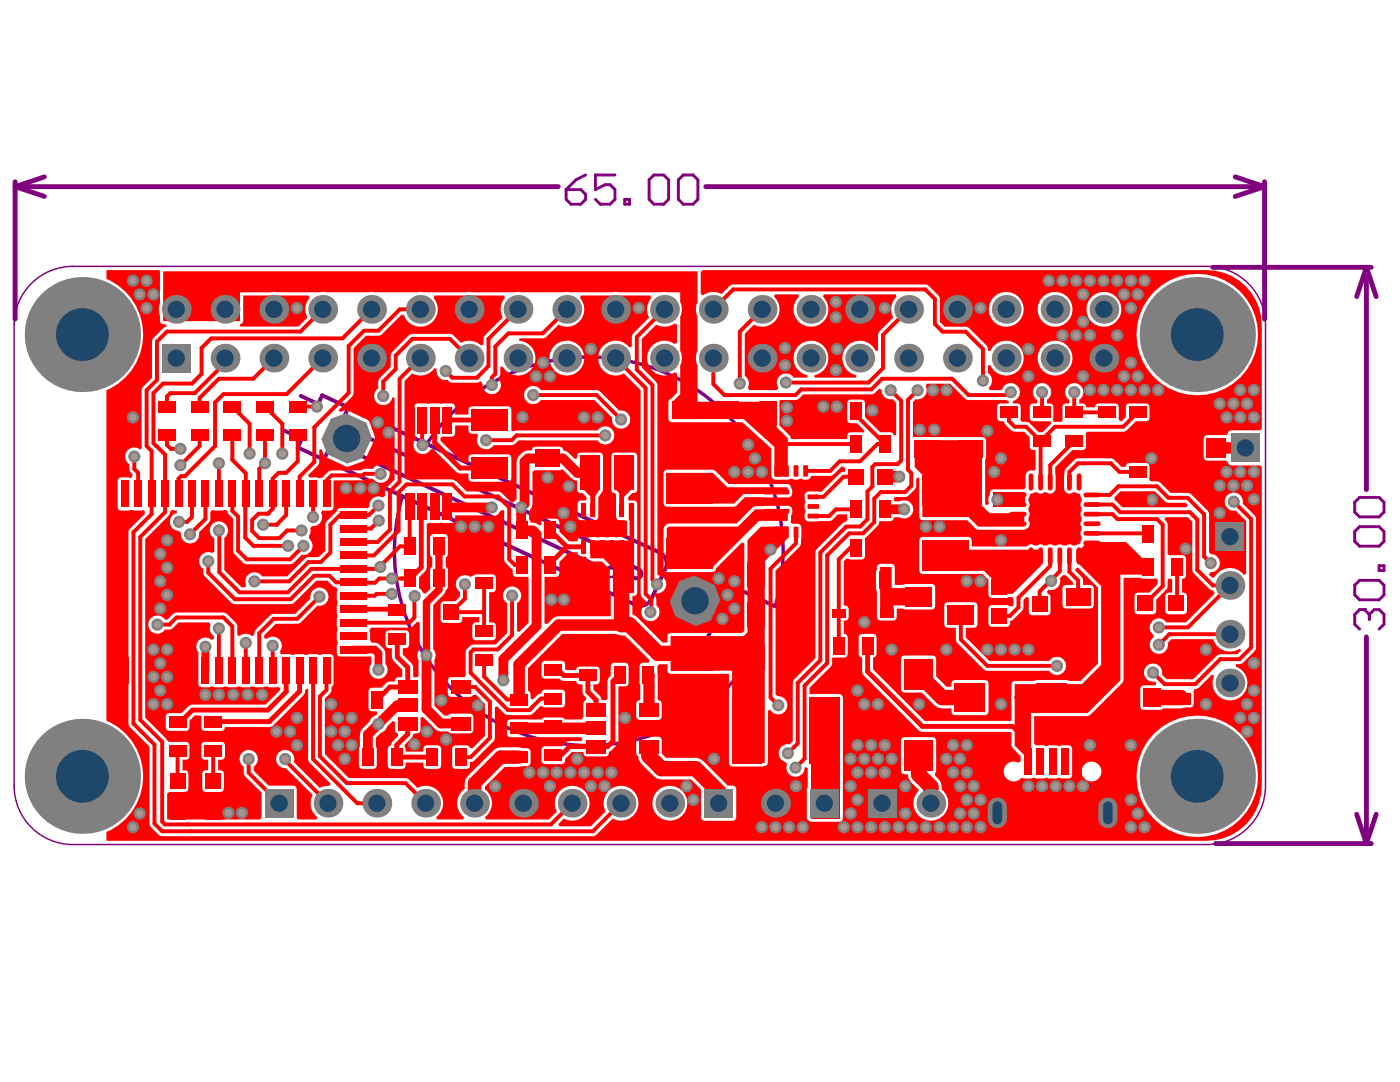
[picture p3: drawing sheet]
<svg xmlns="http://www.w3.org/2000/svg" width="279mm" height="216mm" viewBox="0 0 279 216" stroke-linecap="round" stroke-linejoin="round" font-family="sans-serif">
<path d="M60 79l3.5 1.6 .8-1.7 67.3 31.3M56.8 85.9l3.5 1.7-.9 1.7 67.4 31.4M66.3 88.3l54.7 25.5M67.9 84.8l54.8 25.5M69.5 81.3l-4.8 10.4M121 113.8h.1M122.3 113.3l4.3 2M123.1 111.6l4.4 2M132.8 113.5l-2.8 6M154.7 121l-8.7-4.1-4.9 10.5 8.7 4" fill="none" stroke="#800080" stroke-width=".78"/>
<path d="M122.7 110.3h.1M127.9 114.8v.1" fill="none" stroke="#800080" stroke-width=".49"/>
<g fill="none" stroke="#800080" stroke-width=".97">
<path d="M3 36.3v27.4M3 37.2l5.9 2M3 37.2h108.4M8.9 35.3l-5.9 1.9M140.8 37.2h111.6M246.5 35.3l5.9 1.9M252.4 36.3v27.4M252.4 37.2l-5.9 2M242 53.3h31.7M272.7 53.3l1.9 5.9M272.7 53.3l-2 5.9M272.7 53.3v44.4"/>
<path d="M272.7 127.1v41.2M242.6 168.3h31.1M270.7 162.5l2 5.8M274.6 162.5l-1.9 5.8"/>
</g>
<path d="M113 37.8h2.9l1 1v1l-1 .9h-1.9l-1-.9zM116.9 34.9l-2 1-1.9 1.9M122.7 34.9h-3.9v2.9l2-.9h1l.9 .9v2l-.9 .9h-2l-1-.9M124.7 39.8h.9v.9h-.9zM129.5 35.9l1-1h2l.9 1v3.9l-.9 .9h-2l-1-.9zM135.4 35.9l1-1h1.9l1 1v3.9l-1 .9h-1.9l-1-.9zM272.3 121.6h-1l-.9 1v2l.9 .9" fill="none" stroke="#800080" stroke-width=".58"/>
<circle cx="272.3" cy="121.6" r=".29" fill="#800080"/>
<path d="M270.4 100.2l.9-.9h3.9l1 .9v2l-1 .9h-3.9l-.9-.9zM270.4 106.1l.9-1h3.9l1 1v1.9l-1 1h-3.9l-.9-1zM270.4 116.8l.9-1h3.9l1 1v1.9l-1 1h-3.9l-.9-1zM275.2 112.9h1v1h-1zM272.3 121.6l1 1M273.3 122.6v1M273.3 122.6l1-1h.9l1 1v2l-1 .9" fill="none" stroke="#800080" stroke-width=".58"/>
<g fill="none" stroke="#800080" stroke-width=".78">
<path d="M122.3 113.3a.97 .97 0 0 0-1.3 .5M122.7 110.3a.97 .97 0 0 0 .4 1.3M127.5 113.6a.96 .96 0 0 1 .4 1.3 .96 .96 0 0 1-1.3 .4M130 119.5a2.44 2.44 0 0 1-3.2 1.2M131.6 110.2a2.43 2.43 0 0 1 1.2 3.3"/>
<circle cx="123.5" cy="110.7" r=".97"/>
</g>
<circle cx="121.9" cy="114.2" r=".97" fill="none" stroke="#800080" stroke-width=".49"/>
<path d="M80.2 99.3a38.8 38.8 0 0 0 20.9 45.8 38.8 38.8 0 0 0 48.6-13.4M85.3 88.3a38.8 38.8 0 0 1 48.6-13.4 38.8 38.8 0 0 1 20.9 45.8" fill="none" stroke="#800080" stroke-width=".68"/>
<path d="M6.3 56.6a11.7 11.7 0 0 1 8.2-3.4h226.4a11.7 11.7 0 0 1 11.7 11.6v92a11.7 11.7 0 0 1-11.7 11.7h-226.4a11.7 11.7 0 0 1-11.7-11.7v-92a11.6 11.6 0 0 1 3.5-8.2zM14.5 53.2h.1" fill="none" stroke="#800080" stroke-width=".29"/>
<g fill="#a6968d">
<circle cx="78.2" cy="115.4" r=".73"/>
<circle cx="75.9" cy="113.1" r=".73"/>
<circle cx="75.6" cy="103.9" r=".73"/>
<circle cx="75.5" cy="100.9" r=".73"/>
<circle cx="60.2" cy="105.9" r=".73"/>
<circle cx="60.6" cy="108.9" r=".73"/>
<circle cx="62.5" cy="103.2" r=".73"/>
<circle cx="52.5" cy="104.7" r=".73"/>
<circle cx="43.7" cy="105.9" r=".73"/>
<circle cx="57.5" cy="108.9" r=".73"/>
<circle cx="77.5" cy="86.3" r=".73"/>
<circle cx="129.8" cy="122.1" r=".73"/>
<circle cx="157.2" cy="150.3" r=".73"/>
<circle cx="98.2" cy="76.8" r=".73"/>
<circle cx="88.9" cy="74" r=".73"/>
<circle cx="50.8" cy="116" r=".73"/>
<circle cx="98.2" cy="101.3" r=".73"/>
<circle cx="104" cy="101.3" r=".73"/>
<circle cx="41.6" cy="112" r=".73"/>
<circle cx="63.7" cy="119.1" r=".73"/>
<circle cx="31.4" cy="124.6" r=".73"/>
<circle cx="26.8" cy="91.1" r=".73"/>
<circle cx="48.3" cy="162.2" r=".73"/>
<circle cx="45.6" cy="162.2" r=".73"/>
<circle cx="52.3" cy="138.6" r=".73"/>
<circle cx="49.4" cy="138.6" r=".73"/>
<circle cx="46.6" cy="138.6" r=".73"/>
<circle cx="43.7" cy="138.6" r=".73"/>
<circle cx="41" cy="138.6" r=".73"/>
<circle cx="43.7" cy="125.4" r=".73"/>
<circle cx="41" cy="129" r=".73"/>
<circle cx="76.5" cy="79" r=".73"/>
<circle cx="106.4" cy="78.8" r=".73"/>
<circle cx="120.8" cy="86.9" r=".73"/>
<circle cx="124" cy="83.7" r=".73"/>
<circle cx="158.8" cy="153.2" r=".73"/>
<circle cx="177.8" cy="77.9" r=".73"/>
<circle cx="153.8" cy="109.7" r=".73"/>
<circle cx="84.3" cy="88.8" r=".73"/>
<circle cx="147.6" cy="76.5" r=".73"/>
<circle cx="156.8" cy="76.3" r=".73"/>
<circle cx="49.1" cy="128.3" r=".73"/>
<circle cx="52.9" cy="92.4" r=".73"/>
<circle cx="63.2" cy="81.1" r=".73"/>
<circle cx="56.3" cy="90.5" r=".73"/>
<circle cx="49.8" cy="90.5" r=".73"/>
<circle cx="43.7" cy="92.4" r=".73"/>
<circle cx="56.9" cy="151.5" r=".73"/>
<circle cx="49.6" cy="151.5" r=".73"/>
<circle cx="35.7" cy="104.1" r=".73"/>
<circle cx="209.8" cy="115.9" r=".73"/>
<circle cx="208" cy="78.3" r=".73"/>
<circle cx="199" cy="99.7" r=".73"/>
<circle cx="230.1" cy="134.2" r=".73"/>
<circle cx="246.2" cy="100.1" r=".73"/>
<circle cx="241.6" cy="112.4" r=".73"/>
<circle cx="231.3" cy="128.7" r=".73"/>
<circle cx="231.3" cy="125.2" r=".73"/>
<circle cx="214.4" cy="78.3" r=".73"/>
<circle cx="196.2" cy="76" r=".73"/>
<circle cx="180.4" cy="101.6" r=".73"/>
<circle cx="174.1" cy="81.9" r=".73"/>
<circle cx="188.9" cy="77.9" r=".73"/>
<circle cx="164.3" cy="81.1" r=".73"/>
<circle cx="167" cy="81.1" r=".73"/>
<circle cx="157" cy="81.3" r=".73"/>
<circle cx="157" cy="84" r=".73"/>
<circle cx="113.5" cy="97" r=".73"/>
<circle cx="109.3" cy="95.3" r=".73"/>
<circle cx="74.6" cy="97.4" r=".73"/>
<circle cx="71.9" cy="97.4" r=".73"/>
<circle cx="229.9" cy="99.7" r=".73"/>
<circle cx="236.6" cy="109.5" r=".73"/>
<circle cx="97" cy="87.8" r=".73"/>
<circle cx="183.1" cy="77.9" r=".73"/>
<circle cx="186.2" cy="77.9" r=".73"/>
<circle cx="179.5" cy="95.1" r=".73"/>
<circle cx="201.7" cy="78.3" r=".73"/>
<circle cx="110" cy="119.6" r=".73"/>
<circle cx="54.4" cy="128.8" r=".73"/>
<circle cx="131.1" cy="116.6" r=".73"/>
<circle cx="112.5" cy="119.6" r=".73"/>
<circle cx="166.8" cy="60.2" r=".73"/>
<circle cx="166.8" cy="63.3" r=".73"/>
<circle cx="166.8" cy="73.8" r=".73"/>
<circle cx="156.7" cy="69.4" r=".73"/>
<circle cx="156.7" cy="72.9" r=".73"/>
<circle cx="210.6" cy="100.1" r=".58"/>
<circle cx="207.1" cy="100.1" r=".58"/>
<circle cx="207.1" cy="107" r=".58"/>
<circle cx="207.1" cy="103.6" r=".58"/>
<circle cx="214" cy="107" r=".58"/>
<circle cx="210.6" cy="107" r=".58"/>
<circle cx="210.6" cy="103.6" r=".58"/>
<circle cx="214" cy="103.6" r=".58"/>
<circle cx="214" cy="100.1" r=".58"/>
<circle cx="210.9" cy="132.9" r=".73"/>
<circle cx="76" cy="94.5" r=".73"/>
<circle cx="144.2" cy="123.5" r=".73"/>
<circle cx="143.4" cy="115.4" r=".73"/>
<circle cx="36" cy="89.6" r=".73"/>
<circle cx="36" cy="92.8" r=".73"/>
<circle cx="37.9" cy="106.6" r=".73"/>
<circle cx="155.3" cy="140.7" r=".73"/>
<circle cx="85.1" cy="130.8" r=".73"/>
<circle cx="104.3" cy="83.2" r=".73"/>
<circle cx="100.5" cy="135.7" r=".73"/>
<circle cx="75.5" cy="144.5" r=".73"/>
<circle cx="78.2" cy="118.5" r=".73"/>
<circle cx="75.5" cy="133.6" r=".73"/>
<circle cx="102.2" cy="118.8" r=".73"/>
<circle cx="92.8" cy="116.6" r=".73"/>
<circle cx="82.8" cy="119" r=".73"/>
<circle cx="88.1" cy="139.8" r=".73"/>
<circle cx="95.4" cy="140.7" r=".73"/>
<circle cx="89" cy="147.6" r=".73"/>
<circle cx="82.7" cy="148.5" r=".73"/>
<circle cx="183.6" cy="85.7" r=".73"/>
<circle cx="186.5" cy="85.7" r=".73"/>
<circle cx="26.5" cy="165" r=".73"/>
<circle cx="27.9" cy="162.3" r=".73"/>
<circle cx="26.5" cy="83.3" r=".73"/>
<circle cx="27.9" cy="58.7" r=".73"/>
<circle cx="26.5" cy="56" r=".73"/>
<circle cx="30.6" cy="140.5" r=".73"/>
<circle cx="30.6" cy="135.1" r=".73"/>
<circle cx="30.6" cy="129.6" r=".73"/>
<circle cx="29.3" cy="61.5" r=".73"/>
<circle cx="30.6" cy="58.7" r=".73"/>
<circle cx="29.3" cy="56" r=".73"/>
<circle cx="33.3" cy="140.5" r=".73"/>
<circle cx="32" cy="137.8" r=".73"/>
<circle cx="33.3" cy="135.1" r=".73"/>
<circle cx="32" cy="132.3" r=".73"/>
<circle cx="33.3" cy="129.6" r=".73"/>
<circle cx="32" cy="121.4" r=".73"/>
<circle cx="33.3" cy="118.7" r=".73"/>
<circle cx="32" cy="116" r=".73"/>
<circle cx="33.3" cy="113.3" r=".73"/>
<circle cx="32" cy="110.5" r=".73"/>
<circle cx="33.3" cy="107.8" r=".73"/>
<circle cx="55.2" cy="146" r=".73"/>
<circle cx="57.9" cy="146" r=".73"/>
<circle cx="59.3" cy="148.7" r=".73"/>
<circle cx="59.3" cy="143.2" r=".73"/>
<circle cx="59.3" cy="61.5" r=".73"/>
<circle cx="66.1" cy="146" r=".73"/>
<circle cx="66.1" cy="140.5" r=".73"/>
<circle cx="68.8" cy="151.4" r=".73"/>
<circle cx="67.5" cy="148.7" r=".73"/>
<circle cx="68.8" cy="146" r=".73"/>
<circle cx="67.5" cy="143.2" r=".73"/>
<circle cx="70.2" cy="148.7" r=".73"/>
<circle cx="70.2" cy="143.2" r=".73"/>
<circle cx="85.2" cy="146" r=".73"/>
<circle cx="92" cy="105.1" r=".73"/>
<circle cx="94.7" cy="105.1" r=".73"/>
<circle cx="98.8" cy="156.9" r=".73"/>
<circle cx="97.5" cy="105.1" r=".73"/>
<circle cx="105.6" cy="154.1" r=".73"/>
<circle cx="107" cy="75.1" r=".73"/>
<circle cx="109.7" cy="156.9" r=".73"/>
<circle cx="108.4" cy="154.1" r=".73"/>
<circle cx="109.7" cy="75.1" r=".73"/>
<circle cx="108.4" cy="72.4" r=".73"/>
<circle cx="111.1" cy="154.1" r=".73"/>
<circle cx="112.5" cy="102.4" r=".73"/>
<circle cx="113.8" cy="154.1" r=".73"/>
<circle cx="115.2" cy="151.4" r=".73"/>
<circle cx="113.8" cy="105.1" r=".73"/>
<circle cx="117.9" cy="156.9" r=".73"/>
<circle cx="116.6" cy="154.1" r=".73"/>
<circle cx="116.6" cy="83.3" r=".73"/>
<circle cx="117.9" cy="69.6" r=".73"/>
<circle cx="120.7" cy="156.9" r=".73"/>
<circle cx="119.3" cy="154.1" r=".73"/>
<circle cx="119.3" cy="83.3" r=".73"/>
<circle cx="122" cy="154.1" r=".73"/>
<circle cx="124.7" cy="143.2" r=".73"/>
<circle cx="127.5" cy="61.5" r=".73"/>
<circle cx="137" cy="156.9" r=".73"/>
<circle cx="138.4" cy="159.6" r=".73"/>
<circle cx="142.5" cy="151.4" r=".73"/>
<circle cx="145.2" cy="118.7" r=".73"/>
<circle cx="146.6" cy="121.4" r=".73"/>
<circle cx="146.6" cy="116" r=".73"/>
<circle cx="146.6" cy="94.2" r=".73"/>
<circle cx="149.3" cy="94.2" r=".73"/>
<circle cx="150.7" cy="91.5" r=".73"/>
<circle cx="149.3" cy="88.7" r=".73"/>
<circle cx="152" cy="165" r=".73"/>
<circle cx="152" cy="94.2" r=".73"/>
<circle cx="154.8" cy="165" r=".73"/>
<circle cx="157.5" cy="165" r=".73"/>
<circle cx="158.8" cy="156.9" r=".73"/>
<circle cx="160.2" cy="165" r=".73"/>
<circle cx="167" cy="69.6" r=".73"/>
<circle cx="168.4" cy="165" r=".73"/>
<circle cx="169.8" cy="162.3" r=".73"/>
<circle cx="169.8" cy="156.9" r=".73"/>
<circle cx="169.8" cy="151.4" r=".73"/>
<circle cx="171.1" cy="165" r=".73"/>
<circle cx="171.1" cy="159.6" r=".73"/>
<circle cx="171.1" cy="154.1" r=".73"/>
<circle cx="172.5" cy="151.4" r=".73"/>
<circle cx="171.1" cy="148.7" r=".73"/>
<circle cx="172.5" cy="140.5" r=".73"/>
<circle cx="171.1" cy="137.8" r=".73"/>
<circle cx="172.5" cy="124.2" r=".73"/>
<circle cx="173.9" cy="165" r=".73"/>
<circle cx="173.9" cy="154.1" r=".73"/>
<circle cx="175.2" cy="151.4" r=".73"/>
<circle cx="173.9" cy="148.7" r=".73"/>
<circle cx="175.2" cy="140.5" r=".73"/>
<circle cx="176.6" cy="165" r=".73"/>
<circle cx="176.6" cy="154.1" r=".73"/>
<circle cx="177.9" cy="151.4" r=".73"/>
<circle cx="176.6" cy="148.7" r=".73"/>
<circle cx="177.9" cy="129.6" r=".73"/>
<circle cx="176.6" cy="61.5" r=".73"/>
<circle cx="179.3" cy="165" r=".73"/>
<circle cx="180.7" cy="162.3" r=".73"/>
<circle cx="180.7" cy="156.9" r=".73"/>
<circle cx="182" cy="165" r=".73"/>
<circle cx="183.4" cy="140.5" r=".73"/>
<circle cx="184.8" cy="165" r=".73"/>
<circle cx="184.8" cy="105.1" r=".73"/>
<circle cx="187.5" cy="165" r=".73"/>
<circle cx="188.9" cy="151.4" r=".73"/>
<circle cx="188.9" cy="129.6" r=".73"/>
<circle cx="187.5" cy="105.1" r=".73"/>
<circle cx="190.2" cy="165" r=".73"/>
<circle cx="191.6" cy="162.3" r=".73"/>
<circle cx="191.6" cy="156.9" r=".73"/>
<circle cx="190.2" cy="154.1" r=".73"/>
<circle cx="191.6" cy="151.4" r=".73"/>
<circle cx="190.2" cy="148.7" r=".73"/>
<circle cx="193" cy="165" r=".73"/>
<circle cx="194.3" cy="162.3" r=".73"/>
<circle cx="193" cy="159.6" r=".73"/>
<circle cx="194.3" cy="156.9" r=".73"/>
<circle cx="193" cy="154.1" r=".73"/>
<circle cx="193" cy="148.7" r=".73"/>
<circle cx="193" cy="116" r=".73"/>
<circle cx="195.7" cy="165" r=".73"/>
<circle cx="195.7" cy="159.6" r=".73"/>
<circle cx="197" cy="129.6" r=".73"/>
<circle cx="195.7" cy="116" r=".73"/>
<circle cx="197" cy="86" r=".73"/>
<circle cx="195.7" cy="61.5" r=".73"/>
<circle cx="199.8" cy="140.5" r=".73"/>
<circle cx="199.8" cy="129.6" r=".73"/>
<circle cx="199.8" cy="107.8" r=".73"/>
<circle cx="198.4" cy="94.2" r=".73"/>
<circle cx="199.8" cy="91.5" r=".73"/>
<circle cx="202.5" cy="129.6" r=".73"/>
<circle cx="205.2" cy="156.9" r=".73"/>
<circle cx="205.2" cy="129.6" r=".73"/>
<circle cx="205.2" cy="75.1" r=".73"/>
<circle cx="205.2" cy="69.6" r=".73"/>
<circle cx="208" cy="156.9" r=".73"/>
<circle cx="210.7" cy="156.9" r=".73"/>
<circle cx="209.3" cy="56" r=".73"/>
<circle cx="213.4" cy="156.9" r=".73"/>
<circle cx="212" cy="66.9" r=".73"/>
<circle cx="212" cy="56" r=".73"/>
<circle cx="216.1" cy="156.9" r=".73"/>
<circle cx="216.1" cy="75.1" r=".73"/>
<circle cx="214.8" cy="66.9" r=".73"/>
<circle cx="216.1" cy="64.2" r=".73"/>
<circle cx="216.1" cy="58.7" r=".73"/>
<circle cx="214.8" cy="56" r=".73"/>
<circle cx="217.5" cy="148.7" r=".73"/>
<circle cx="217.5" cy="77.8" r=".73"/>
<circle cx="217.5" cy="66.9" r=".73"/>
<circle cx="217.5" cy="56" r=".73"/>
<circle cx="220.2" cy="77.8" r=".73"/>
<circle cx="220.2" cy="56" r=".73"/>
<circle cx="223" cy="77.8" r=".73"/>
<circle cx="224.3" cy="75.1" r=".73"/>
<circle cx="223" cy="66.9" r=".73"/>
<circle cx="224.3" cy="58.7" r=".73"/>
<circle cx="223" cy="56" r=".73"/>
<circle cx="225.7" cy="165" r=".73"/>
<circle cx="227.1" cy="162.3" r=".73"/>
<circle cx="225.7" cy="159.6" r=".73"/>
<circle cx="225.7" cy="148.7" r=".73"/>
<circle cx="225.7" cy="77.8" r=".73"/>
<circle cx="227.1" cy="75.1" r=".73"/>
<circle cx="225.7" cy="72.4" r=".73"/>
<circle cx="225.7" cy="61.5" r=".73"/>
<circle cx="227.1" cy="58.7" r=".73"/>
<circle cx="225.7" cy="56" r=".73"/>
<circle cx="228.4" cy="165" r=".73"/>
<circle cx="229.8" cy="91.5" r=".73"/>
<circle cx="228.4" cy="77.8" r=".73"/>
<circle cx="228.4" cy="56" r=".73"/>
<circle cx="231.1" cy="77.8" r=".73"/>
<circle cx="240.7" cy="140.5" r=".73"/>
<circle cx="240.7" cy="129.6" r=".73"/>
<circle cx="243.4" cy="102.4" r=".73"/>
<circle cx="243.4" cy="96.9" r=".73"/>
<circle cx="243.4" cy="80.5" r=".73"/>
<circle cx="246.2" cy="96.9" r=".73"/>
<circle cx="244.8" cy="94.2" r=".73"/>
<circle cx="244.8" cy="83.3" r=".73"/>
<circle cx="246.2" cy="80.5" r=".73"/>
<circle cx="248.9" cy="146" r=".73"/>
<circle cx="247.5" cy="143.2" r=".73"/>
<circle cx="248.9" cy="140.5" r=".73"/>
<circle cx="248.9" cy="96.9" r=".73"/>
<circle cx="247.5" cy="94.2" r=".73"/>
<circle cx="247.5" cy="83.3" r=".73"/>
<circle cx="248.9" cy="80.5" r=".73"/>
<circle cx="247.5" cy="77.8" r=".73"/>
<circle cx="250.2" cy="143.2" r=".73"/>
<circle cx="250.2" cy="137.8" r=".73"/>
<circle cx="250.2" cy="132.3" r=".73"/>
<circle cx="250.2" cy="99.6" r=".73"/>
<circle cx="250.2" cy="94.2" r=".73"/>
<circle cx="250.2" cy="83.3" r=".73"/>
<circle cx="250.2" cy="77.8" r=".73"/>
<circle cx="75.4" cy="84.3" r=".73"/>
<circle cx="69.1" cy="97.4" r=".73"/>
</g>
<g fill="#f00">
<path d="M198.2 98.3h6.2v2.9h-6.2z"/>
<path d="M222.4 99.3l1.2-1.3h6.9l2.3 2.3h3.8l.4 .4-.2 .5h-12.8l-1.5-1.4z"/>
<path d="M116.2 91h3.4v6.8l-.8 1.2v4.2h-1v-4.2l-1.6-1.6z"/>
<path d="M123 91h3.5v6.4l-.3 .3h-.2l-1.5 1.4v4.1h-.9v-4.8l-.6-.6z"/>
<path d="M161.8 139.2h5.8v24.1h-5.8z"/>
<path d="M155.7 79.8l3.4-.1 1.2-1h13.6l.7-.3 .9-.9 .4 .3a1.77 1.77 0 0 0 2.2 1.8l.7 .8v6.4l-.4 .1-.2-.5-.4-.2h-2.2l-3-3v-2.8l-.2-.5-.4-.2h-2.3l-.4 .2-.2 .5v3.4l.2 .5 .4 .1h1.3l1.5 1.5-.2 .5-2.6-.2-.4 .2-.2 .5v.7h-11.2l-.2-.6-2.1-2.1v-4.9z"/>
<path d="M184.1 107.8h9.2v1.9h14.6v3l-5.8 5.8h-4.2v-3.1l-1.5-1.5h-12.3z"/>
<path d="M133.1 105.5l.3-.4h13.9l3.4-3.5h6.5v2.3h-5.7l-9.2 9.2h-9.2z"/>
<path d="M133.1 94.4h9.2l2.8 2.8h12.1v1.4h-8.8l-1.9 1.9h-13.4z"/>
<path d="M48.5 59h13.1l.2 .4a3.4 3.4 0 0 0-.5 4l-1.7 1.8h-11.6l-.1-.5 .4-.2 .2-.4z"/>
<path d="M182.5 87.8h13.5v13.1l1.5 1.5h6.9v2.7h-9.2l-1.9-1.9h-9.2v-8.5l-1.6-1.5z"/>
<path d="M117.8 107.9h7.7l.1-.9-.1-6.5h1v17.8h-4.2v-5l-1.9-1.9h-2.6z"/>
<path d="M134.2 80.2h20.7v5l2.3 2.3v7.2h-2.7v-5.5l-6.1-5.6h-14.2z"/>
<path d="M111.6 112.1l2-1.9h1.7l.1 .7 .5 .2h1l.3 .2 .2 .6 .4 .1h2.3l1.6 1.6v4.7l.2 .5v4.2h-10.4l-.7 .1-.6 .4-1 1.1-.5-.2v-9.3h2.3l.5-.2 .1-.4z"/>
<path d="M175.6 113.1h2.3v4.2h7.7v3.5h-7.3v2.3h-2.7z"/>
<path d="M185 76.6h4.6l3.3 3.1 7.9 .1 .5 .2v.5h-1.7l-.4 .2-.2 .4v2.3l.2 .5 .4 .2h.8a3.3 3.3 0 0 0 1.7 2h2.3l1.1 1.2v1.9l.2 .4 .4 .2h.6v3.9l-.5 .2a1.08 1.08 0 0 0-1.5 1v2.3l-.2 .3-.3 .1h-6l-.5 .2-.2 .9a2.32 2.32 0 0 0-.2 1.9l-.6 .1-.1-.1v-8.9l.2-.4v-3.5l-.2-.4-.4-.2h-13.8l-.2-.1v-6.9l.6-.6a1.79 1.79 0 0 0 1.8-.6 1.79 1.79 0 0 0 .1-1.9z"/>
<path d="M149.2 107.8l2.7-2.7h5.3v2.3l-4.6 4.6v40.2h-6.5v-18.4h-12.3v-6.9h14.6l.8-.7z"/>
<path d="M214.8 109.7h.7l.8-.8v-.8h8.4l3.5 3.5h1.9v3.1h-6.5v21l-6.5 6.6h-11.3v10.3h-1.4v-1.9l-1.9-1.9v-12.3h13.4l3.9-3.8v-15.7l-5-5z"/>
<path d="M154.7 58.7h4.6l.1 .5a3.5 3.5 0 0 0 0 5 3.5 3.5 0 0 0 4.9 0 3.5 3.5 0 0 0-.1-5l.2-.5h14.4l.1 .5a3.4 3.4 0 0 0-.6 4.2l-3 3.1-.1 3.4-.5 .1a3.5 3.5 0 0 0-5.9-.7 3.5 3.5 0 0 0 2.1 5.6v.4h-8.4v-.4a3.5 3.5 0 0 0 2.2-5.4 3.5 3.5 0 0 0-5.7 0 3.5 3.5 0 0 0 2.2 5.4l-.1 .4h-2.7a1.8 1.8 0 0 0-2.6-.5 1.8 1.8 0 0 0-.4 2.6l-.3 .4h-5.6l-.2-.4a1.73 1.73 0 0 0-.7-2.4v-8.4l1.8-1.8a3.5 3.5 0 0 0 4.5-1 3.5 3.5 0 0 0-.4-4.6z"/>
<path d="M32.6 54.1h106.6v6.2a3.2 3.2 0 0 0 0 2.9v6.8a3.2 3.2 0 0 0 0 2.9v10.7h-5v-3.4l1.5-1.6v-5.7a3.2 3.2 0 0 0 0-2.9v-6.8a3.2 3.2 0 0 0 0-2.9v-2l-3.1-.1-84.7 .1v5.8h-15.3z"/>
<path d="M21.2 53.9h10.6l.1 .2v6.4l-.2 1.2 .2 1.2v1.2l.2 .4 .5 .2h.6v.5l-.6 .3-2.2 2.3-.1 7.6-2 2.1v11.9l-.3 .3-.5-.3a1.82 1.82 0 0 0-2.3 .8 1.82 1.82 0 0 0 .6 2.4 1.77 1.77 0 0 0 .6 2v.6l-.3 .2a3.3 3.3 0 0 0-2.4 0l-.2 .5v5.4l.2 .4 .4 .2h1.6l.5-.2 .6 .2 1.9-.1 .2 .1v.6l-3 3-.3 .7v38.2l.3 .7 3.9 3.9v15.3l.3 .7 1.6 1.6 .7 .3h85.9l.7-.3 3.3-3.3a3.5 3.5 0 0 0 5.1-2.5 3.5 3.5 0 0 0-4-4 3.5 3.5 0 0 0-2.5 5.1l-3 3h-6.3l-.2-.5 1.1-1.1a3.5 3.5 0 0 0 5.1-2.5 3.5 3.5 0 0 0-4-4 3.5 3.5 0 0 0-2.5 5.1l-1.6 1.6h-12.5l-.2-.5 .4-.3a3.4 3.4 0 0 0-.4-5.2v-.5l3.9-4h2.8l1.8-.1 .4-.2 .2-.5v-2.3l-.2-.4-.4-.2-1.8-.2h-3.6l-.7 .2-.7 .4-5.2 5.2-.4 .6-.2 1.9-.5 .4a3.4 3.4 0 0 0 .4 5.2l-.2 .5h-5.2l-.1-.5 .3-.3a3.5 3.5 0 0 0 .4-4.5 3.5 3.5 0 0 0-4.5-1l-1.7-1.7-.7-.2h-11.3l-4.8-4.8v-11.1l1.3-1.4 .1-.9 .2-.1 .2-.5v-5.4l-.2-.4a3.9 3.9 0 0 0-2.7 0 3.9 3.9 0 0 0-2.7 0 3.9 3.9 0 0 0-2.7 0l-.4-.2-1.8 .1-.1-.1-.1-.6a1.81 1.81 0 0 0-.3-2.4 1.81 1.81 0 0 0-2.4 0l-.5-.2v-.5l2.3-2.3 4.7-.1 3.7-3.6 .3 .1a1.83 1.83 0 0 0 1.9-1.9 1.83 1.83 0 0 0-2.1-1.7 1.83 1.83 0 0 0-1.5 2.1l-3.1 3.1-4.7 .1-3.2 3.1-.2 .3-.1 .8-.4 .1-.5-.3-.7-.2-.8 .2-.5 .3-.4-.1-.1-2.2-2.3-2.3-9.8-.1-.7 .3-1.1 1.1h-.5l-.2-.3a1.83 1.83 0 0 0-2.7 .1 1.83 1.83 0 0 0 .3 2.6 1.83 1.83 0 0 0 2.6-.4l1.3-.1 1.5-1.3h6.1l.2 .4a1.74 1.74 0 0 0 .7 2.3v.6l-.5 .2a1.81 1.81 0 0 0-2.5 0 1.81 1.81 0 0 0-.1 2.5v6.3l.2 .5a3.9 3.9 0 0 0 2.7 0 3.9 3.9 0 0 0 2.7 0 3.9 3.9 0 0 0 2.6 0 3.9 3.9 0 0 0 2.7 0 3.9 3.9 0 0 0 2.7 0l.5 .1 1.8-.1 .4 .3v.4l-2.9 2.9-15 .1-1.7 1.6h-2.6l-.4 .2-.2 .4v2.3l.2 .5 .4 .1h3.5l.4-.1 .2-.5v-1.4l1.1-1h1.2l.1 .1v2.3l.2 .5 .4 .1h3.5l.4-.1 .2-.6 9.3-.1 6.4-6.3 .2-.3 .1-.7 .5-.3 .1 .1 .1 14.3 4.4 4.6-.2 .4-1.2 .1-.8 .3-5.2-5.1a1.83 1.83 0 0 0-1.3-2.4 1.83 1.83 0 0 0-2.2 1.6 1.83 1.83 0 0 0 1.9 2l5.4 5.3-.3 .8a3.4 3.4 0 0 0 1.3 3.6l-.2 .5h-3.7l-.3-.4v-5.7l-.2-.4-.4-.2h-5l-3-3v-.8l.3-.2a1.83 1.83 0 0 0 0-2.7 1.83 1.83 0 0 0-2.7 .2 1.83 1.83 0 0 0 .4 2.7v1.2l.3 .7 3.3 3.3v4.9l-.2 .4h-18.6v-5.2l.4-.3h3.2l.4-.2 .2-.4v-3.1l-.2-.4-1-.2v-2.1h.8l.4-.2 .2-.4v-2.3l-.2-.5-.4-.2h-3.5l-4.7-4.8v-35.6l4.6-4.7 .3-.8 .5-.4 .9 .2v.5a1.82 1.82 0 0 0-1.4 2 1.82 1.82 0 0 0 1.8 1.6l.4 .4v.2a1.82 1.82 0 0 0 2 1.8 1.82 1.82 0 0 0 1.6-2.1l2.2-2.4 .1-1.8 .5-.4 .4 .2h1.5l.5-.2 .5 .2 .3 .7 .8 .9 .1 6.8 2.3 2.2 9 .1 .7-.3 1.6-1.6a1.8 1.8 0 0 0 2-1 1.8 1.8 0 0 0-.5-2.2l-.1-.6 .3-.3 .1-.7-.1-.5 .4-.4a1.78 1.78 0 0 0 1.7-.8 1.78 1.78 0 0 0 0-1.9l.4-.4h1.5l.5-.2 .2-.4v-5.4l5.9-.1 .7-.3h1.3a1.82 1.82 0 0 0 2.7 .4 1.82 1.82 0 0 0 0-2.7 1.82 1.82 0 0 0-2.7 .4h-1.7l-.8 .3h-5.8l-.7 .3-1 1a.97 .97 0 0 1-1.3 .1h-1.4l-.3-.5 2.1-2.2 .1-2.9 .5-.1 .4 1.2 .4 .4 4 1.9h.5l3-1.1 .4-.3 1.9-4.1v-.5l-1.1-3-.3-.3-4.1-1.9h-.5l-1 .3-.2-.4 2.9-3 .1-9.3 2.5-2.5 2.8-.1 4.2-4.1 .5 .1a3.5 3.5 0 0 0 5.1 1.8 3.5 3.5 0 0 0 .8-5.3l.2-.4 6.9-.1 6.9 .1 .3 .4a3.4 3.4 0 0 0-.5 4l-3.5 3.5-.3 .7v1.2l-.5 .1-.6-.5a3.4 3.4 0 0 0-3.4 0l-1.5-1.5-.7-.3-7.9 .1-3.8 3.9-.1 2.6-2.4 2.6-.1 1.7a1.81 1.81 0 0 0 0 3.1 1.81 1.81 0 0 0 2.8-1.3l.4 .1v16.3l-1.8 2-.1 1.3-.5 .3-.1-.1a1.8 1.8 0 0 0-2.5 1.9l-.3 .3h-5.6l-.4 .2-.2 .4-2.2 2.3-.1 5.5-1.3 1.4h-2.4l-3.9 3.8h-5l-.2-.3a1.83 1.83 0 0 0-2.4-.2 1.83 1.83 0 0 0-.6 2.3l-.2 .4h-.7l-3.4-3.4v-6.5a1.82 1.82 0 0 0 .2-2.7 1.82 1.82 0 0 0-2.8 .1 1.82 1.82 0 0 0 .6 2.7v2.7l-.5 .2a1.81 1.81 0 0 0-2.3 .8 1.81 1.81 0 0 0 .6 2.4v.8l.3 .7 5.6 5.5h11.9l4.7-4.6h2.2l1.1 1 .7 .3 .3 .5-.2 .4v1.5a1.11 1.11 0 0 1 0 1.2v1.5l.2 .6-.2 .6v1.5a1.11 1.11 0 0 1 0 1.2v1.5l.2 .4a3.9 3.9 0 0 0 0 2.7l.4 .2h6.3v1.5l-.3 .4a1.83 1.83 0 0 0 2 2.6 1.83 1.83 0 0 0 1.1-3l-.1-2.7a2.44 2.44 0 0 0-2.6-1.6l-.4-.5 .1-1.5-.2-.5 .4-.5h7.6l.7-.3 .9-.9 .5 .2v5.3l-.4 .6-.1 .7 .2 .8v3.4l-.2 .1h-.8l-.1-2.4-2-2.1v-1.3h.6l.5-.1 .2-.5v-2.3l-.2-.4-.5-.2h-3.4l-.5 .2-.2 .4v2.3l.2 .5 .5 .1h.6l.1 2.2 2 2.1v1.5h-.8l-.5 .2-.2 .7-1.4 .1-1.3 1.1h-1.9l-.5 .2-.2 .5v3.4l.2 .5 .5 .1h1l.2 .5-.4 .3a1.63 1.63 0 0 0-1.2 1.3l-1.5 1.4-.4 .6-.1 .6v2.3l-.2 .5v3.4l.2 .4 .5 .2h2.3l.4-.2 .2-.4v-3.4l-.2-.5v-1.7l1-1 .8-.4 .5-.8 1.1-1.1 .4 .1v1.7l.2 .5 .3 .1 .2 .5-1.1 1.1-.3 .8-.5 .2-.2 .5v3.4l.2 .4 .4 .2h2.3l.5-.2 .2-.4v-.6h3.5v.6l.2 .4 .4 .2h2.3l.5-.2 .1-.4v-3.4l-.1-.5-.5-.2h-2.3l-.4 .2-.2 .5v.6h-3.5v-.6l-.3-.7 1.4-1.5 .4-.7 1.2-.3 .2-.5v-2.5l.5-.2 2.5 2.5 .5 .3 2.1 .2 .1 .2 .4 .1h3.8l.5-.1 .2-.5v-2.7l-.2-.4-.5-.2h-3.8l-.4 .2-.1 .2h-.9l-1.9-2v-9.2l.3-.8-.2-.7-.3-.6v-8.8l2.1-2.1 .3-.9 .3-.1 .2-.4v-3.5l-.2-.4-.3-.1v-2l.3-.1 .2-.5v-3.4l-.2-.5-.4-.1h-2.3l-.5 .1-.2 .5v3.4l.2 .5 .3 .1v2l-.3 .1-.2 .4v3.5l.1 .3-1 1-.4-.2-.4-.6-.5-.4v-2.1l1.2-1.2 .4-.8v-8.6l.4-.3 4.6 .1 .4-.2 .2-.5v-.9h6.5a1.8 1.8 0 0 0 2.6-.9l.5-.1 .2 .1 .1 10.1 1.6 1.6v.9l.2 .4 .5 .2h2.3l.2 .2v9l-1.9 1.8-.4-.2v-5.6a1.82 1.82 0 0 0 .4-2.7 1.82 1.82 0 0 0-2.8 0 1.82 1.82 0 0 0 .4 2.7v6l-2.3 2.3-4.8 .1a2.16 2.16 0 0 0-1.2 1.5l.1 4.4-.3 .5h-2.7l-.4 .2-.2 .4v2.7l.2 .5 .4 .2h3.8l.5-.2 .1-.2 .5-.1 1.9 1.8v6.4l-2.5 2.6-.6-.2-.1-.3-.4-.2h-2.3l-.5 .2-.2 .5v3.4l.2 .4 .5 .2h2.3l.4-.2 .2-.4v-.7l.8-.3 3.9-3.9 .3-.7v-6.1l.4-.2 1.8 1.7 4.7 .1a2.04 2.04 0 0 0 1.3-1l.8-.8 .9 .3h3.5l.4-.2 .2-.5v-2.3l-.2-.4-.4-.2h-3.5l-.4 .2-.2 .6-.9 .3-.9 .9-.4-.2v-1l-.2-.4-.3-.2v-4.5l6.8-6.8h10.8l1 .3h.7l5 5-.2 .4h-1.2l-.5 .2-.2 .5 .2 6.8-.7 .2-.1 .4v2.7l.1 .5 .5 .2h3.8l.5-.2 .2-.5v-2.7l-.2-.4-.6-.2-.1-6.7 .4-.5h1.6v1.3l.2 .5 .4 .2h11.7v17.7l.3 .6 .4 .2h5.9a1.2 1.2 0 0 0 1.2-.8v-10.4l.4-.2 .3 .4a1.83 1.83 0 0 0 3-.6 1.83 1.83 0 0 0-1.8-2.5l-.4-.4v-24.6l5-5.1 .1-1.7v-2.1a1.16 1.16 0 0 0-1.6-.5l-.4-.2v-.4a2.26 2.26 0 0 1 .2-1.6 1 1 0 0 0-.8-1.4l-6.6 .1-.4 .2-3.3 3.3h-13.6l-.8 .5-.2 .5v8l.2 .5 .5 .1h9.2l.4-.1 .2-.6 5.2-5.2 .4 .2v17.5l-.4 .4h-14.3l-.4 .2-.2 .4v1.3h-1l-5.1-5.1-.9-.5v-3.7l.8-.1 .2-.5v-17.8l-.2-.5-.5-.1-1.1-.1v-.6l.8-.8 .8-.2 .2-.4v-6.9l-.2-.4-.5-.2h-3.9l-.4 .2-.2 .4v6.9l.2 .4 .7 .4v4.6l.2 .4 .5 .2h1.1l.3 .3v2.7l-.3 .3-1.4 .1-5.5-.1-.4 .2a2.08 2.08 0 0 0-2 0l-.1 .7h-1.7l-2-1.9v-2l-.1-.4-.5-.2h-2.3l-.4 .2-.2 .4v.6l-.5 .2a1.84 1.84 0 0 0-1.7-.6l-.3-.7v-1.5l.5-.9 .2-.6v-6.5l.5-.3h5l.5-.2 1.8 1.9 .5 .3 .6 .1v1.9l.2 .4 .9 .2 .8 .8-.1 .5-1.6 .3-.1 .5v2.7l.1 .4a2.09 2.09 0 0 0 2 0l.4 .2h1l.4-.2 .2-.4v-4l.9-1.4v-6.9l-.1-.4-.5-.2h-3.9l-.4 .2-.2 .9-.5 .2-1.2-1.2-.5-.4-.6-.1-.2-.6-.4-.2h-5l-.5 .2-.1 .6a2.74 2.74 0 0 0-3.1 2.2v7.6l-.6 .5-.5 .1-2.2-2.2h-6.7l-2.4-2.4h-9.6l-.4-.5v-19.2l1.5-1.5 .8 .3a3.4 3.4 0 0 0 3.7-1.4l.5 .3-.1 .3a1.79 1.79 0 0 0 2.2 1.8l.6 .5 .4 .1h4.9l.7-.3 .5 .5a1.85 1.85 0 0 0 2.5 1.9 1.85 1.85 0 0 0 .5-3.1l.4-.4v-.4v-1.4h.6a3.5 3.5 0 0 0 5.9 .1 3.5 3.5 0 0 0-2.7-5.3l.1-.5 5-.1 2.8-2.6 .7 .3a3.5 3.5 0 0 0 3.9-1.5 3.5 3.5 0 0 0-.4-4.2l.3-.4 6.9-.1 6.9 .1 .2 .4a3.4 3.4 0 0 0-.5 4l-3.3 3.5-.1 2.3-.5 .1-.3-.3a3.5 3.5 0 0 0-4.6-.2 3.5 3.5 0 0 0-.7 4.6 3.5 3.5 0 0 0 4.5 1.1l3.4 3.3v40.7l.2 .7 .9 .9v.4a1.82 1.82 0 0 0-.7 2.7 1.82 1.82 0 0 0 2.7 .3 1.82 1.82 0 0 0 0-2.7l-.1-1.5-.4-.5 .3-.5 .3 .1a1.83 1.83 0 0 0 1.9-1.8 1.83 1.83 0 0 0-1.8-1.8v-37.9l-.3-.7-2.8-2.9v-5.6l2.9-2.9a3.4 3.4 0 0 0 3.6-.3l.5 .3v3.6l-.5 .2-.2-.2a3.5 3.5 0 0 0-5.3 3.2 3.5 3.5 0 0 0 5.5 2.7l.5 .2v3.9l-1.2 1.2-.3 .1-.2 .5v3.4l.2 .5 .4 .2h14.2l5.7 5.2v5.3a.96 .96 0 0 0 1.4 .9h1.9l.7-.2 1.2 .2 .7-.2a1.32 1.32 0 0 0 2-.5l4.3-.1 1.8-1.8h.5l.3 .4v.6l-.7 .1-.3 .2-3.8 3.8-2.5-.1a1.09 1.09 0 0 0-.7 1.6l.1 .4-.2 1.2 .2 .7-.2 .4a1.09 1.09 0 0 0 .8 1.7l4.1-.1 .7-.3 1-1.1h1.9l.1 1-.3 .4-.7 .4-5.4 5.5-.1 21.4-4.4 4.6-.1 12-.6 .6h-.4a1.82 1.82 0 0 0-1.8 1.6 1.82 1.82 0 0 0 1.4 2l.3 .4-.2 .7a1.84 1.84 0 0 0 1.9 1.8 1.84 1.84 0 0 0 1.8-1.8l.1-.1 .5 .2v3.7l-.2 .4v5.7l.2 .5 .6 .4h5.8l.4-.2 .2-.5v-24.1a.92 .92 0 0 0-.7-.7h-5.9v-1.3l4.2-4.2 .3-.7v-1l.1-.1h2.3l.5-.2 .2-.4v-3.5l-.2-.4-.6-.2v-2.7l.8-.2 .2-.4v-1.7l-.2-.5-.8-.2v-8.8l.6-.6 .7 .3h2.3l.4-.2 .2-.5v-3.6l2.6-2.5 .2-.3 .1-.6h2.3l.4-.2 .2-.6h1.2a1.82 1.82 0 0 0 2.7-1.6 1.82 1.82 0 0 0-2.7-1.6h-1.1l-.2-.4 .3-.4h2a3.1 3.1 0 0 0 2.3-3.7l.4-.2h.2v7.9l.1 .4 .5 .2h8.9l1.8 1.7 .4 .2h9.2l.5-.2a1.04 1.04 0 0 0 .4-1.6v-.7a.99 .99 0 0 0 0-1.2v-.7a.99 .99 0 0 0 0-1.3v-.6l.2-.6 .3-.3 .4-.1a.84 .84 0 0 1 1.1 0h.8a.83 .83 0 0 1 1.1 0 1.09 1.09 0 0 0 1.5-1l-.1-4.2 3.4-3.4h2.1l.5-.2 .1-.4-.1-2.6 .3-.5h7.7l2.1-2h2.1l.4-.2 .2-.5v-2.3l-.2-.4-.4-.2h-3.5l-.4 .2-.2 .4v2.1l-.8 .8h-.4l-.3-.4 .1-2.5-.2-.4-.5-.2h-3.4l-.5 .2-.1 .6h-1.9l-.1-.6-.5-.2h-.7v-.7a1.82 1.82 0 0 0 .4-2.8 1.82 1.82 0 0 0-2.8 0 1.82 1.82 0 0 0 .4 2.8v.7h-.7l-.5 .2-.2 .4 .1 2.6-.2 .5h-1.5l-.3-.4 .1-.4v-2.3l-.2-.4-.4-.2h-.6v-.7a1.82 1.82 0 0 0 .3-2.8 1.82 1.82 0 0 0-2.7 0 1.82 1.82 0 0 0 .4 2.8v.7h-.9l-.4 .2-.2 .4v2.3l.2 .5 .4 .2h3.5l.3 .4-1.8 1.7h-.8l-2.1-2h-1.3l-.3-.5 .1-2.6-.2-.4-.4-.2h-.9l-.1-.5h.3a1.83 1.83 0 0 0 .5-3.1 1.83 1.83 0 0 0-2.9 .9h-2.5l-.2-.4a1.76 1.76 0 0 0-.1-2.9v-1.5l.4-.1a3.5 3.5 0 0 0 5.4 1.3 3.5 3.5 0 0 0 0-5.5 3.5 3.5 0 0 0-5.4 1.4l-.4-.1-.1-.7-.2-.4-3.8-3.6-4.6-.1-.9-1-.1-4.9-2.5-2.5h-38.7l-.7 .2-1.6 1.7-.7-.3a3.3 3.3 0 0 0-3 .5l-.5-.2v-4.3l.4-.5h100.7a11 11 0 0 1 10.9 10.9v20.8l-.4 .3h-5.7l-.5 .1-.5 .8h-3.8l-.5 .2-.2 .5v3.8l.2 .4 .5 .2h3.8l.5 .8 .5 .2h5.7l.4 .2v63.7a10.9 10.9 0 0 1-10.9 11h-219.7v-1.8l.8-.3a12.1 12.1 0 0 0 6.6-11.2 12.1 12.1 0 0 0-7.4-10.7v-65.9l.8-.3a12.1 12.1 0 0 0 6.6-11.2 12.1 12.1 0 0 0-7.4-10.7zM216.8 61.7a3.5 3.5 0 0 0 7 0 3.5 3.5 0 0 0-7 0zM207.1 61.7a3.5 3.5 0 0 0 7 0 3.5 3.5 0 0 0-7 0zM197.3 61.7a3.5 3.5 0 0 0 7 0 3.5 3.5 0 0 0-7 0zM207.1 71.5a3.5 3.5 0 0 0 7 0 3.5 3.5 0 0 0-7 0zM109.6 71.5a3.5 3.5 0 0 0 7 0 3.5 3.5 0 0 0-7 0zM226.8 66.8a12.1 12.1 0 0 0 24.3 0 12.1 12.1 0 0 0-24.3 0zM82.8 80.7l-.1 .4v5.4l.3 .9a1.84 1.84 0 0 0 .2 2.8 1.84 1.84 0 0 0 2.7-.5l.6-.1 4.9 4.8 2.1 .1v1l.2 .4 .4 .2h7.3l.5-.2 .1-.4v-4.2l-.1-.5-.5-.1h-7.3l-.4 .1-.2 .5v1h-1.2l-4.4-4.4v-.5l.4-.3h1.9l.4-.2 .2-.4v-1.6h2.7v1l.2 .5 .4 .2h1.1l.2 .4a1.81 1.81 0 0 0 .7 2.4 1.81 1.81 0 0 0 2.4-.6h3.6l.7-.3 .7-.6h15.8a1.82 1.82 0 0 0 2.7 .4 1.82 1.82 0 0 0 0-2.8 1.82 1.82 0 0 0-2.7 .4h-16.2l-.6 .2-.5-.3v-4.1l-.1-.4-.5-.2h-7.3l-.4 .2-.2 .4v1h-2.7v-1.6l-.2-.4-.4-.2h-1.9l-.3 .1-.3-.1h-1.9l-.3 .1-.3-.1h-1.9zM105.1 77.5a1.82 1.82 0 0 0 .1 2.7 1.82 1.82 0 0 0 2.7-.4h10.8l3.5 3.6a1.82 1.82 0 0 0 1.6 2.1 1.82 1.82 0 0 0 2-1.9 1.82 1.82 0 0 0-2.2-1.6l-4.2-4.1-11.5-.1a1.78 1.78 0 0 0-2.8-.3zM132.6 93.9l-.2 .5v6.1l.2 .4 .5 .2h13.4l.4-.2 1.8-1.7 8.6 .1a1.26 1.26 0 0 0 .6-2.1l-.2-.4-.5-.2h-11.8l-2.7-2.7-.4-.2h-9.2zM91.5 115.3a1.79 1.79 0 0 0 .3 2.8v.9l-.9 1h-2.3l-.5 .2-.2 .4v3.1l.2 .4 .5 .2h3l.5-.2 .2-.4v-.6h3.3v1.1h-.7l-.5 .2-.1 .4v2.3l.1 .5 .5 .2h3.4l.5-.2 .2-.5v-2.3l-.2-.4-.5-.2h-.7v-6h.7l.5-.2 .2-.5v-2.3l-.2-.4-.5-.2h-3.4l-1.1 .5a1.76 1.76 0 0 0-2.3 .2zM175.2 112.7l-.4 1.4v3.4l.2 .5v5.2l.2 .4 .4 .2h2.7l.5-.2 .2-.4v-1.8h1.2l.4 .2h5.4l.4-.2 .2-.4v-3.8l-.2-.5-.4-.2h-5.4l-.4 .2h-1.6v-3.6l-.2-.4-.5-.2h-2.3zM183.6 107.3l-.1 .5v6.1l.1 .4 .5 .2h12l1.2 1.2v3l.1 .4 .5 .2h3.1l.4-.2a.69 .69 0 0 1 .9 .5v1.1l-.4 .3-.9-.3h-3.1l-.5 .2-.1 .5v3l.1 .5 .5 .2h3.1l.4-.2 .2-.5v-.5l.6-.3 2-2 .1-1.9 .5-.6 .5 .2v2.8l.2 .5 .4 .2h3.1l.5-.2 .2-.5v-3l-.2-.5-.4-.1-.1-.5 .3-.3h.5a1.81 1.81 0 0 0 1.7-2.3l.6-.6h.6l1.5 1.4v.5h-1.5l-.5 .2-.2 .4v3.5l.2 .4 .5 .2h4.9l.5-.2 .2-.4v-3.5l-.2-.4-.5-.2h-1.4l-.1-1.3-1.5-1.5v-.3l.5-.4 4 4v15.2l-3.4 3.5h-2.3l-.4-.2h-6.2l-.4 .2h-3.9l-.4 .2-.2 .4-.1 2.7 .1 4.7h-17.4l-10.3-10.3v-2.4l.5-.2 .2-.4v-3.5l-.2-.4-.4-.2h-2.3l-.4 .2-.2 .4v3.5l.2 .4 .5 .2v3.2l11.2 11.3 .8 .3h17.6l.2 .2v2.6l.2 .4 1.6 1.7v1l-.5 .3-.3-.1a1.99 1.99 0 0 0-2.5 2.4 1.99 1.99 0 0 0 3.4 .7 3.7 3.7 0 0 0 2.5 0 2.91 2.91 0 0 0 2.5 0 2.91 2.91 0 0 0 2.5 0 2.91 2.91 0 0 0 2.5 0l.2-.5v-5.3l-.2-.5-.5-.2h-1.5l-.4 .2a2.93 2.93 0 0 0-2.5 0l-.6-.2h-1.5l-.4-.2v-5.6h10.7l.4-.2 6.5-6.5 .2-.5v-20.4h3.4l.4 .2 2.6-.1 .4 .3v.9l-1.7 1.6h-2.3l-.4 .2-.2 .5v3l.2 .5 .4 .2h3.1l.5-.2 .2-.5v-2.2l2.2-2.4v-1.6l.5-.3 .4 .2v2.6h-.7l-.5 .2-.1 .5v3l.1 .5 .5 .2h3.1l.4-.2 .2-.5v-3l-.2-.5-.8-.2v-2.7l.6-.2 .2-.4v-3.5l-.2-.4-.4-.2-2.6 .1-.5-.3v-5.9v-.4l-.6-.6 .2-.5h4.5l.8 .9 .1 10 3.3 3.4 .8 .3 .3 .7-5.7 5.7h-3.9a1.81 1.81 0 0 0-2.8-.3 1.81 1.81 0 0 0 .2 2.7v.6l-.2 .2a1.82 1.82 0 0 0 .7 3 1.82 1.82 0 0 0 2.3-2.1l.8-.8h8.3a3.5 3.5 0 0 0 5.3 1.9l.3 .4-.7 .7-3.8 .1-5.1 4.9h-5.3l-.9-.9a1.82 1.82 0 0 0-1.7-2.2 1.82 1.82 0 0 0-1.9 1.9 1.82 1.82 0 0 0 2.2 1.7l.3 .3-.2 .4h-2.4l-.4 .2-.2 .5v3.6l.2 .5 .4 .1h3.5l.4-.2h3.6l.8-.2h1.1l.4-.2 .2-.5-.1-2.5 .3-.5 .5-.1 .4-.2 2.6-2.6 .4 .3-.2 .5a3.5 3.5 0 0 0 2.4 4.2 3.5 3.5 0 0 0 4.3-2.2 3.5 3.5 0 0 0-2.2-4.4l.1-.5 1.1-.1 .3-.2 2.3-2.3 .3-.7v-25.6l-.3-.8-2.4-2.3 .1-.4a1.83 1.83 0 0 0-2-1.8 1.83 1.83 0 0 0-1.7 2 1.83 1.83 0 0 0 2.2 1.6l2.1 2.1v10.5l-.5 .2-.3-.4a3.5 3.5 0 0 0-5.5 .9l-.5 .1-.6-.7 .2-.4h.1a1.84 1.84 0 0 0 1.9-1.8 1.84 1.84 0 0 0-1.9-1.9l-.3-.2v-7.7l-.3-.7-3.6-3.5-3.8-.1-2.3-2.2-1.7-.1-.3-.4 .1-2.6-.2-.4-.4-.2h-3.5l-.4 .2-.2 .6h-.9l-1.4-1.5-.7-.3-6.9 .1-2.3 2.3-.2 1.1 .1 2.9a1.06 1.06 0 0 0 1.7 .5l.3-.1 .9 .3 .3 .3 .1 .4a.84 .84 0 0 1 0 1.1v.8a.84 .84 0 0 1 0 1.1v.8a.84 .84 0 0 1 0 1.1v.8a.84 .84 0 0 1 0 1.1v.8a1.46 1.46 0 0 1-.4 1.8l-.9 .3-.3-.1a.99 .99 0 0 0-1.3 0h-.7a.99 .99 0 0 0-1.2 0h-.7a.99 .99 0 0 0-1.2 0h-.7a1 1 0 0 0-1.3 0h-.6a1.02 1.02 0 0 0-1.5 .3h-11v-1.3l-.2-.5-.4-.2h-9.2zM188.6 120.4l-.2 .4v3.8l.2 .5 .5 .2h1.7v2.3l.3 .7 5.6 5.5 12.7 .1a1.82 1.82 0 0 0 2.7 .3 1.82 1.82 0 0 0 0-2.7 1.82 1.82 0 0 0-2.7 .4h-12l-4.7-4.7v-1.9h1.7l.5-.2 .2-.5v-3.8l-.2-.4-.5-.2h-5.3zM180 131l-.2 .4v6.2l.2 .4 .4 .2h3.6l2.5 2.5 .7 .5 .8 .2h1.9v.7l.2 .4 .4 .2h6.1l.5-.2 .2-.4v-5.8l-.2-.4-.5-.2h-6.1l-.4 .2-.2 .4v.7h-1l-2.1-2v-3.6l-.2-.4-.4-.2h-5.8zM108.3 132l-.2 .5v2.3l.2 .4 .4 .2h2.9l.5 .4 .4 .1h2.5l.2 .5 .4 .2h.6l.1 1.9 .7 .8-.1 .5-.3 .1-.2 .4v2.8l-.3 .5h-3.4l-.1-.3-.4-.1h-3.5l-.4 .1-.1 .3-6.4-.1-.4 .2-.2 .5v2.3l.2 .4 .4 .2h14.2l.2 .4-.1 .4h-2.4a2.63 2.63 0 0 0-1.5 1h-3.5l-.4 .2-.2 .4v2.3l.2 .5 .4 .2h3.5l.4-.2 .2-.9 1.3-1.3h2.3l.2 .7 .4 .1h3.9l.4-.1 .2-.8a3.7 3.7 0 0 0 1.8-1.7l.1-11.3h1.4l.5-.2 .1-.5v-3.4l-.1-.5-.5-.2h-2.3l-.4 .2-.2 .5v1.9l-.6 .7-.1 .4v3.6l-.3 .2h-.8l-.4-.8-1.3-1.3v-1h.7l.4-.2 .2-.5v-2.3l-.2-.4-.4-.2h-3.5l-.4 .2-.2 .5h-2l-.2-.2v-1l-.2-.5-.4-.1h-3.5zM215.8 153.9a2 2 0 0 0 4 0 2 2 0 0 0-4 0zM40.4 148.2l-.2 .5v2.3l.2 .4 .4 .2h.7v2.1h-.5l-.5 .2-.1 .4v3.1l.1 .4 .5 .2h3.1l.4-.2 .2-.4v-3.1l-.2-.4-1-.2v-2.1h.8l.4-.2 .2-.4v-2.3l-.2-.5-.4-.2h-3.5zM180 147.3l-.2 .4v6.2a1.13 1.13 0 0 0 1.4 .6l.1 .9 .5 .7 1.5 1.5v.2a3.5 3.5 0 0 0 .1 5 3.5 3.5 0 0 0 5-.2 3.5 3.5 0 0 0-.5-5 2.88 2.88 0 0 0-1.3-2.9l.2-.8v-6.2l-.2-.4-.4-.2h-5.8zM130.2 160.3a3.5 3.5 0 0 0 7 0 3.5 3.5 0 0 0-7 0zM127.1 147.2l-.1 .4v2.7l.1 .5h.3l.1 .9 .5 .7 2.5 2.5 .7 .5 .8 .1h5.9l2 2v5.6l.2 .5 .4 .2h5.8l.4-.2 .2-.5v-5.7l-.2-.4-.4-.2h-1.1l-4.9-5-.7-.4-.8-.2h-5.9l-.9-.8 .1-2.8-.2-.4-.5-.2h-3.8zM226.8 154.9a12.1 12.1 0 0 0 24.3 0 12.1 12.1 0 0 0-24.3 0z"/>
</g>
<path d="M26.8 91.1v2.5l.8 .8M29.3 89l1 1M32.4 165.9h5.5" fill="none" stroke="#f00" stroke-width=".78"/>
<circle cx="37.9" cy="165.9" r=".39" fill="#f00"/>
<path d="M32.9 164.5h4.5" fill="none" stroke="#f00" stroke-width=".78"/>
<circle cx="37.4" cy="164.5" r=".39" fill="#f00"/>
<path d="M33.3 66.2l-2 2M31.2 89l1.7 1.7M32.9 98.6v3.6M33.3 88.8l.8 .8h1.9M35.6 95.5v3.1M35.6 104l1.8 .1M35.2 123.2l-1.4 1.4h-2.4M35.4 150.4v6M42.5 150.4v6M32.4 164l.5 .5" fill="none" stroke="#f00" stroke-width=".78"/>
<path d="M43.2 144l-.7 .6" fill="none" stroke="#f00" stroke-width=".97"/>
<circle cx="43.7" cy="125.4" r=".39" fill="#f00"/>
<path d="M42.9 89h.1M41.6 112v2.3M43.7 105.9h.1" fill="none" stroke="#f00" stroke-width=".78"/>
<circle cx="43.7" cy="92.4" r=".39" fill="#f00"/>
<path d="M42.1 67.5l-1.9 1.9M49.1 107.4l1.5 1.5M49.6 151.5v2.7" fill="none" stroke="#f00" stroke-width=".78"/>
<circle cx="50.6" cy="108.9" r=".39" fill="#f00"/>
<path d="M49.1 98.6l-.2 .1M52.9 92.4l-1.2 1.2M48.9 107.3l.2 .1M50.3 103.8v2.2l1.4 1.4M57.3 105.9l-1.5 1.5M54.6 123.5h4.7M56.6 151.5h.3" fill="none" stroke="#f00" stroke-width=".78"/>
<circle cx="55.2" cy="104.7" r=".39" fill="#f00"/>
<path d="M59.4 92.1l-2.3 2.3h-1.5M57.3 105.9h2.9M59.7 109.8h.1M60.6 108.9l-.9 .9M62.7 114.9h3.1l1.3 1.3M65.2 137.7l-1.4 1.3M63.8 150.9l5.4 5.4" fill="none" stroke="#f00" stroke-width=".78"/>
<circle cx="62.5" cy="103.2" r=".39" fill="#f00"/>
<path d="M65.2 95.9v2.7" fill="none" stroke="#f00" stroke-width=".78"/>
<circle cx="63.4" cy="81.1" r=".39" fill="#f00"/>
<path d="M72.6 66h2.9M63.2 81.1h.2M70.5 118.9h4.3M70.5 108.1h4.9M75.6 103.9l-1.6 1.6h-3.5M75.7 115.4l-.9 .9-4.3-.1M75.9 112.9v.2l-.4 .4h-5M78.2 115.4h3.7M82.8 119h-.3l.2 .2v4l-1 1M71.3 160.3h3.9" fill="none" stroke="#f00" stroke-width=".78"/>
<path d="M75.5 144.5l-2.1 2.1" fill="none" stroke="#f00" stroke-width="1.9"/>
<path d="M70.5 129.6h4.3l.7 .8" fill="none" stroke="#f00" stroke-width="1.6"/>
<path d="M84.1 113.2l-2.2 2.2M79.3 127.6v3.5l2.1 2.1M79.9 121.6l.2 .2M80.1 127.5v.1M81.4 144.4v2.1l-2.2 2.2" fill="none" stroke="#f00" stroke-width=".97"/>
<circle cx="80.1" cy="115.4" r=".39" fill="#f00"/>
<path d="M79.8 61.7h4.1M82.3 67.6l-3.3 3.3M81.1 96.7l-1.6 1.5M84.2 88.7l.1 .1M84.2 83.8l.1 2.1M81.9 108.9l-2.1 .1" fill="none" stroke="#f00" stroke-width=".78"/>
<path d="M88 144.4h3.9" fill="none" stroke="#f00" stroke-width="1.9"/>
<circle cx="87.6" cy="108.9" r=".73" fill="#f00"/>
<path d="M86.7 88.3l5.1 5.1" fill="none" stroke="#f00" stroke-width=".97"/>
<path d="M88.9 74l1.4 1.4M94.8 137.1l3 2.9M99.3 129.6h-4.8l-.6 .6" fill="none" stroke="#f00" stroke-width=".78"/>
<circle cx="97.8" cy="83.8" r=".49" fill="#f00"/>
<g fill="none" stroke="#f00" stroke-width=".78">
<path d="M146.3 57.8l-3.9 3.9M97.5 73.1l-2.3 2.3M98.9 74.6l-.7 .7v1.5M127.1 73.7l3.1 3.2M142.4 76.6l2.2 2.2M159.9 77.7l-1.1 1.1M176 75.6l-2.1 2.1M176.2 73.5l-2.9 2.8M188.1 66.2h4.6M190 75.6l3.3 3.2M201.7 78.3l-.5 .5M167.6 92.1l-1.9 1.9"/>
<path d="M174.1 97.1l-1 1M174.7 92.6l-.6 .6M175.8 98.2l-1.3 1.3M176.6 88.6h-1.5l-3.4 3.5M181.2 93.7l.7 .7M181.9 97l-1.3 1.2M201.3 82.3v1.7M208 82.2l-.1 .1M215.2 92.4l-1.8 1.8M101.6 111.6l1.2 1.1h1.3M130 119.6v1.7l-.9 .8h.7M130.2 115.6l.9 1"/>
<path d="M158.9 106.2v2.2M173.1 103.6l-1.4 1.5M174.5 104.2l-2.3 2.2M203.3 119.3v1.9M211.5 110.9v3.1M213.4 110.9v3.2l1.8 1.7M107.9 139.4l-1.7 1.7M199.4 122.9h2.1M160.6 151.4l-1.8 1.8M114.2 160.3l-4.2 4.2"/>
</g>
<path d="M103.6 139.3l-.1 .1" fill="none" stroke="#f00" stroke-width="2.7"/>
<path d="M105.3 91.5l-.6 .6M104 105.8l2.3 .1 .8 .7M104.7 100.6l-.7 .7" fill="none" stroke="#f00" stroke-width="1.9"/>
<path d="M109.9 112.4v.3M109.9 105.9l3.2 3.2M117.3 134.8v3.2l1.7 1.7M123.7 134.6l-1.4 1.3M110.4 150.7h1.6" fill="none" stroke="#f00" stroke-width=".97"/>
<circle cx="214.4" cy="82.3" r=".39" fill="#f00"/>
<g fill="none" stroke="#f00" stroke-width=".78">
<path d="M31.3 68.2v7.6M34 78.4l-.7 .7v2M40.2 69.4v5.2M43.7 75.6l-3.9 3.8v1.7M44.6 78.6l-1.7 1.7M44.9 71.5v.9M27.6 94.4v4.2M30.3 90v12.6l-3.7 3.6M32.9 90.7v7.9M33.3 86.9v1.9M36.9 95h-.8l-.5 .5M39.8 86.9v2.1"/>
<path d="M41 98.6v5M43.7 92.4v6.2M49.1 94.4v4.2M49.8 84.6v5.9M51.7 93.6v5M52.9 86.9v5.5M221.7 92.4l1.7 1.8M223.2 97l-1.7 1.8M47.5 103.1v6.8M53.4 102.5h-1.8l-1.3 1.3M222 100.7l1.6 1.5M229 106.4l.2 .2"/>
<path d="M230.9 103.6l1.1 1.1M242 116.8h3.5M43.7 125.4v8.4M49.1 128.3v5.5M51.7 126.4v7.4M234.9 120.2l-.2 .2M243.5 131.5h3.9M32.4 148v16"/>
</g>
<path d="M41 129v4.8" fill="none" stroke="#f00" stroke-width="1.6"/>
<circle cx="53.4" cy="102.5" r=".39" fill="#f00"/>
<g fill="none" stroke="#f00" stroke-width=".78">
<path d="M31.3 75.8l-2 2.1v11.1M40.2 74.6l-1.9 1.9h-5.8l-1.9 1.9M43.7 75.6h6.8M44.6 78.6h12.6M44.9 72.4l-6 6h-4.9M76.5 76.1v2.9M79 70.9v2.8M83.9 71.5l-4.2 4.1v20.5M97.5 67.6v5.5M98.9 69.1v5.5M127.1 67.2v6.5M128.8 77.4v41.1l1.2 1.1"/>
<path d="M130.2 76.9v38.7M142.4 71.5v5.1M176.2 66.8v6.7M179.8 80v11.9M183.1 77.9l-1.9 1.9v13.9M196.2 69.6v6.4M208 78.3v3.9M214.4 78.3v4M30.6 88.4l.6 .6M39.8 89l-3.8 3.8M42.9 80.3v8.7M46.4 98.6v3.3"/>
<path d="M46.4 91.8l2.7 2.6M46.4 81.1l3.4 3.5M48.9 98.7v8.6M52.9 81.1l3.4 3.5v5.9M54.4 95.5v6M57.1 98.6v4.2l-1.9 1.9h-2.7M59.4 86.9v5.2M59.8 95.1v3.5M62.5 98.6v4.6M62.7 85.3v6.9M66.2 94.9l-1 1M76 94.5h-3.2l-.3 .4"/>
<path d="M79.5 98.2v7.7M84.2 83.8v4.9M103.1 86.9l-1 .9M168.4 95.1l-4.1 4M173.1 98.1v5.5M174.1 93.2v3.9M174.5 99.5v4.7M181.9 94.4v2.6M204.8 85.2l2.9 2.8v8.2M213.4 94.2v2M237 99.3l3.3 3.3v8.4M26.6 106.2v38.2"/>
<path d="M28 107.2v36.4l4.4 4.4M38.3 103.2l-.9 .9M41 103.6l-3.1 3M43.8 105.9v8.3M47.5 109.9l1.7 1.7M50.6 108.9h6.9M51.7 107.4h4.1M59.7 109.8l-1.8 1.8M67.8 102.8l-1.9 1.9v5.6l-1.9 1.9M70.5 110.8h4.1M75.1 118.5l-.3 .4M75.5 100.9l-1.9 1.9h-3.1"/>
<path d="M81.8 101.1v7.9M96.6 116.4v9.6M101.6 101.3v10.3M102.2 118.8v7.9M153.8 113.5v25.7M166.8 101.6l-1.3 1.4M168.9 105.1l-5.2 5.1v21.6M169.5 106.4l-4.4 4.4v21.5M169.7 109.3l-2.3 2.3v17.2M207.5 118v2.6M215.2 115.8v3.3M222 102.6l1 1"/>
<path d="M232 104.7v12.3l-3.4 3.4M234.9 113.1v7.1M237.5 102.2l1.4 1.5v10M249.7 103.6v25.6M35.2 123.2h9.4l1.8 1.8M62.5 133.8v17.7M63.8 139v11.9M65.2 133.8v3.9M93.9 130.2v4M96.6 131.7v3.3M159.2 136.3v12l-2 2M160.6 136.8v14.6"/>
<path d="M191.8 122.7v4.9M230.1 134.2l2.3 2.3M69.2 156.3h11.7M97.8 140v7.2l-3.9 3.9M106.2 141.1l-.5 .6h-4.3"/>
</g>
<g fill="none" stroke="#f00" stroke-width=".97">
<path d="M86.7 83.8v4.5M84.1 101.1v12.1M113.1 109.1l-3.2 3.3M57.1 133.8v4.2M59.8 133.8v4.1M81.4 133.2v3.9h-3.6l-2.5 2.5M110.4 133.6h1l1.1 1.2M119 139.7v2M122.3 135.9v12l-1.1 1.1h-2.2M173.2 128.8v5.2M43.2 144h10.6M79.2 148.7v2.4h7.1"/>
<path d="M113.7 149l-1.7 1.7M205.2 148v1.8"/>
</g>
<path d="M104.7 92.1v8.5M112.3 91.5l2.9 2.9M117.8 94.4h.3M104 101.3v4.5M107.1 106.6v18.3M73.4 146.6v4.5M79.3 140.7h2.1" fill="none" stroke="#f00" stroke-width="1.9"/>
<path d="M75.5 130.4v3.2" fill="none" stroke="#f00" stroke-width="1.6"/>
<path d="M87.6 108.9v8.8" fill="none" stroke="#f00" stroke-width="1.5"/>
<path d="M94.7 156.3v4" fill="none" stroke="#f00" stroke-width="2.7"/>
<path d="M103.6 132.6v6.7" fill="none" stroke="#f00" stroke-width="2.3"/>
<path d="M129.5 149.9v1M143.4 158v2.3M183.3 150.8v3.7" fill="none" stroke="#f00" stroke-width="3.1"/>
<path d="M129.4 134.6l.1 7.1" fill="none" stroke="#f00" stroke-width="2.2"/>
<circle cx="85.1" cy="130.8" r=".73" fill="#f00"/>
<path d="M91.8 93.4h6M113.1 109.1h3.3M70.5 121.6h9.4M112.5 134.8h4.8M184.1 144.9h18l3.1 3.1" fill="none" stroke="#f00" stroke-width=".97"/>
<g fill="none" stroke="#f00" stroke-width=".78">
<path d="M72.6 66l-3 3.1M79 73.7l-2.5 2.4M90.3 75.4h4.9M106.4 78.8h12.7M108.3 66.5h-6.8l-2.6 2.6M156.8 76.3h16.5M159.9 77.7h14M59.4 81.1h4M79.7 96.1l-1.9 1.9M90.3 96.7l2.4 2.4h6.7l2.2 2.2M97 87.8h5.1M156 88.6h14.8"/>
<path d="M160.8 94h4.9M162.3 99.1h2M167.6 92.1h4.1M170.8 82.1v.8M175.8 98.2h4.8M179.8 91.9l-.7 .7h-4.4M61.6 112.2h2.4M62.1 113.5h8.4M63.7 119.1l-4.4 4.4M67.1 116.2h3.4M75.7 115.4h2.5M77.8 105.7l-2.4 2.4"/>
<path d="M92.8 119.5l-2.7 2.6h6.5M93 116.4l-.2 .2M166.8 101.6h4M168.9 105.1h2.8M169.5 106.4h2.7M169.7 109.3h1.1M70.5 124.2h11.2M91.9 137.1h2.9M96.6 135l4.6 4.6h2.3M102.2 126.7l-2.9 2.9M107.9 139.4h2.5M153.8 139.2l1.5 1.5"/>
<path d="M92 151.1h1.9"/>
</g>
<path d="M99.9 151.1h3.6" fill="none" stroke="#f00" stroke-width="2.7"/>
<path d="M103.5 145.3h13.5" fill="none" stroke="#f00" stroke-width="2.3"/>
<path d="M105.3 91.5h7M176.6 101.6h3.8" fill="none" stroke="#f00" stroke-width="1.9"/>
<path d="M131.3 130.4h6.8M188 139.2h5.6M132 153.4h6.8" fill="none" stroke="#f00" stroke-width="3.1"/>
<circle cx="209.9" cy="139.2" r="1.53" fill="#f00"/>
<path d="M202.9 139.2h7M38.4 141.7l-2.7 2.7" fill="none" stroke="#f00" stroke-width=".97"/>
<g fill="none" stroke="#f00" stroke-width=".78">
<path d="M184.7 57.8l1.9 1.9M186.6 64.6l1.5 1.6M192.7 66.2l3.5 3.4M193.3 78.8h7.9M201.3 84l1.2 1.2h2.3M214.4 82.3h6.5M215.2 92.4h6.5M217.9 98.8h3.6M223.2 97h7.7l2.3 2.3h3.8M223.4 94.2h3.6M227 82.3l-2.8 2.9M209.6 110.9v2"/>
<path d="M217.9 106.4h11.1M217.9 100.7h4.1M223 103.6h7.9M223.6 102.2h13.9M238.9 113.7l3.1 3.1M240.3 111l1.3 1.4M54.4 128.8v5M191.8 127.6l5.2 5.3h13.9M203.3 121.2l-1.8 1.7M231.3 125.2h5.8M232.4 136.5h6.2M233.4 126.5l-2.1 2.2"/>
<path d="M249.7 129.2l-2.3 2.3M30.8 148.6v15.7l1.6 1.6M49.6 154.2l6.1 6.1"/>
</g>
<path d="M229.9 139.2h5.8" fill="none" stroke="#f00" stroke-width="3.1"/>
<circle cx="54.4" cy="133.8" r=".39" fill="#f00"/>
<g fill="none" stroke="#f00" stroke-width=".78">
<path d="M146.3 57.8h38.4M186.6 59.7v4.9M30.6 78.4v10M54.7 71.5l-4.2 4.1M64.4 61.7l-4.4 4.5h-26.7M64.4 71.5l-7.2 7.1M69.6 69.1v9.3l-6.9 6.9M74.1 61.7l-5.8 5.8h-26.2M79.8 61.7l-4.3 4.3M82.3 67.6h7.5l3.8 3.9M103.4 61.7l-5.9 5.9M113.1 61.7l-4.8 4.8"/>
<path d="M119.1 78.8l4.9 4.9M122.9 71.5l5.9 5.9M132.6 61.7l-5.5 5.5M144.6 78.8h14.2M152.1 61.7l-4.5 4.5v10.3M176 75.6h14M177.8 77.9l2 2.1M181.3 61.7l-5.1 5.1M38.3 98.6v4.6M42.9 89l-6 6M46.4 86.9v4.9M55.6 94.4l-1.2 1.1"/>
<path d="M62.7 92.2l-2.9 2.9M66.2 94.9h6.3M77.8 98v7.7M81.1 96.7h9.2M103.1 86.9h17.7M168.4 95.1h2.4M170.8 82.9l5.8 5.7M214.4 88l-4.8 4.8v3.4M224.2 85.2h-13.6l-2.9 2.8M32.9 102.2l-4.9 5M41.6 114.3l5.3 5.3h11.1l4.7-4.7M46.4 101.9l1.1 1.2"/>
<path d="M49.2 111.6h8.7M54.4 101.5l-1 1M61.6 112.2l-3.9 3.8h-6.9M62.1 113.5l-4.7 4.7h-9.6l-4-4M67.8 102.8h2.7M75.1 118.5h3.1M79.5 105.9l-4.9 4.9M79.8 109l-3.9 3.9M92.8 116.6v2.9M158.9 108.4l-5.1 5.1M162.3 103h3.2M209.6 112.9l-6.3 6.4"/>
<path d="M211.5 114l-4 4M217.9 102.6h4.1M245.5 116.8l-8.4 8.4M246.2 100.1l3.5 3.5M46.4 125v8.8M54.6 123.5l-2.9 2.9M93.9 134.2l7.5 7.5M163.7 131.8l-4.5 4.5M165.1 132.3l-4.5 4.5M233.4 126.5h12.1M243.5 131.5l-4.9 5M26.6 144.4l4.2 4.2"/>
<path d="M56.6 151.5l8.9 8.8M62.5 151.5l8.8 8.8M80.9 156.3l4.1 4M37.4 164.5h72.6M123.9 160.3l-5.6 5.6h-80.4"/>
</g>
<path d="M89.2 83.8h8.6M57.1 138l-3.6 3.7h-15.1M59.8 137.9l-6 6.1M173.2 134l10.9 10.9M113.7 149h5.3" fill="none" stroke="#f00" stroke-width=".97"/>
<path d="M87.6 117.7l-2.5 2.5v10.6" fill="none" stroke="#f00" stroke-width="1.5"/>
<path d="M115.2 94.4h2.6M89.4 101.3h8.8M85.1 130.8v10.7l2.9 2.9M107.1 124.9l-6.6 6.6v4.2M79.3 140.7l-3.8 3.8" fill="none" stroke="#f00" stroke-width="1.9"/>
<path d="M99.9 151.1l-5.2 5.2" fill="none" stroke="#f00" stroke-width="2.7"/>
<path d="M176.6 95.1h2.9M242.8 89.4h5.7M124 124.7h-12.5l-7.9 7.9" fill="none" stroke="#f00" stroke-width="2.3"/>
<path d="M124 115.8v8.8h1.6l5.7 5.8M183.3 134.5l4.7 4.7M209.9 139.2h6.6M129.5 150.9l2.5 2.5M138.8 153.4l4.6 4.6M183.3 154.5l2.5 2.5v3.3" fill="none" stroke="#f00" stroke-width="3.1"/>
<circle cx="78.2" cy="115.4" r="1.22" fill="#808080"/>
<circle cx="78.2" cy="115.4" r=".73" fill="#a6968d"/>
<circle cx="75.9" cy="113.1" r="1.22" fill="#808080"/>
<circle cx="75.9" cy="113.1" r=".73" fill="#a6968d"/>
<circle cx="75.6" cy="103.9" r="1.22" fill="#808080"/>
<circle cx="75.6" cy="103.9" r=".73" fill="#a6968d"/>
<circle cx="75.5" cy="100.9" r="1.22" fill="#808080"/>
<circle cx="75.5" cy="100.9" r=".73" fill="#a6968d"/>
<circle cx="60.2" cy="105.9" r="1.22" fill="#808080"/>
<circle cx="60.2" cy="105.9" r=".73" fill="#a6968d"/>
<circle cx="60.6" cy="108.9" r="1.22" fill="#808080"/>
<circle cx="60.6" cy="108.9" r=".73" fill="#a6968d"/>
<circle cx="62.5" cy="103.2" r="1.22" fill="#808080"/>
<circle cx="62.5" cy="103.2" r=".73" fill="#a6968d"/>
<circle cx="52.5" cy="104.7" r="1.22" fill="#808080"/>
<circle cx="52.5" cy="104.7" r=".73" fill="#a6968d"/>
<circle cx="43.7" cy="105.9" r="1.22" fill="#808080"/>
<circle cx="43.7" cy="105.9" r=".73" fill="#a6968d"/>
<circle cx="57.5" cy="108.9" r="1.22" fill="#808080"/>
<circle cx="57.5" cy="108.9" r=".73" fill="#a6968d"/>
<circle cx="77.5" cy="86.3" r="1.22" fill="#808080"/>
<circle cx="77.5" cy="86.3" r=".73" fill="#a6968d"/>
<circle cx="129.8" cy="122.1" r="1.22" fill="#808080"/>
<circle cx="129.8" cy="122.1" r=".73" fill="#a6968d"/>
<circle cx="157.2" cy="150.3" r="1.22" fill="#808080"/>
<circle cx="157.2" cy="150.3" r=".73" fill="#a6968d"/>
<circle cx="98.2" cy="76.8" r="1.22" fill="#808080"/>
<circle cx="98.2" cy="76.8" r=".73" fill="#a6968d"/>
<circle cx="88.9" cy="74" r="1.22" fill="#808080"/>
<circle cx="88.9" cy="74" r=".73" fill="#a6968d"/>
<circle cx="50.8" cy="116" r="1.22" fill="#808080"/>
<circle cx="50.8" cy="116" r=".73" fill="#a6968d"/>
<circle cx="98.2" cy="101.3" r="1.22" fill="#808080"/>
<circle cx="98.2" cy="101.3" r=".73" fill="#a6968d"/>
<circle cx="104" cy="101.3" r="1.22" fill="#808080"/>
<circle cx="104" cy="101.3" r=".73" fill="#a6968d"/>
<circle cx="41.6" cy="112" r="1.22" fill="#808080"/>
<circle cx="41.6" cy="112" r=".73" fill="#a6968d"/>
<circle cx="63.7" cy="119.1" r="1.22" fill="#808080"/>
<circle cx="63.7" cy="119.1" r=".73" fill="#a6968d"/>
<circle cx="31.4" cy="124.6" r="1.22" fill="#808080"/>
<circle cx="31.4" cy="124.6" r=".73" fill="#a6968d"/>
<circle cx="26.8" cy="91.1" r="1.22" fill="#808080"/>
<circle cx="26.8" cy="91.1" r=".73" fill="#a6968d"/>
<circle cx="48.3" cy="162.2" r="1.22" fill="#808080"/>
<circle cx="48.3" cy="162.2" r=".73" fill="#a6968d"/>
<circle cx="45.6" cy="162.2" r="1.22" fill="#808080"/>
<circle cx="45.6" cy="162.2" r=".73" fill="#a6968d"/>
<circle cx="52.3" cy="138.6" r="1.22" fill="#808080"/>
<circle cx="52.3" cy="138.6" r=".73" fill="#a6968d"/>
<circle cx="49.4" cy="138.6" r="1.22" fill="#808080"/>
<circle cx="49.4" cy="138.6" r=".73" fill="#a6968d"/>
<circle cx="46.6" cy="138.6" r="1.22" fill="#808080"/>
<circle cx="46.6" cy="138.6" r=".73" fill="#a6968d"/>
<circle cx="43.7" cy="138.6" r="1.22" fill="#808080"/>
<circle cx="43.7" cy="138.6" r=".73" fill="#a6968d"/>
<circle cx="41" cy="138.6" r="1.22" fill="#808080"/>
<circle cx="41" cy="138.6" r=".73" fill="#a6968d"/>
<circle cx="43.7" cy="125.4" r="1.22" fill="#808080"/>
<circle cx="43.7" cy="125.4" r=".73" fill="#a6968d"/>
<circle cx="41" cy="129" r="1.22" fill="#808080"/>
<circle cx="41" cy="129" r=".73" fill="#a6968d"/>
<circle cx="76.5" cy="79" r="1.22" fill="#808080"/>
<circle cx="76.5" cy="79" r=".73" fill="#a6968d"/>
<circle cx="106.4" cy="78.8" r="1.22" fill="#808080"/>
<circle cx="106.4" cy="78.8" r=".73" fill="#a6968d"/>
<circle cx="120.8" cy="86.9" r="1.22" fill="#808080"/>
<circle cx="120.8" cy="86.9" r=".73" fill="#a6968d"/>
<circle cx="124" cy="83.7" r="1.22" fill="#808080"/>
<circle cx="124" cy="83.7" r=".73" fill="#a6968d"/>
<circle cx="158.8" cy="153.2" r="1.22" fill="#808080"/>
<circle cx="158.8" cy="153.2" r=".73" fill="#a6968d"/>
<circle cx="177.8" cy="77.9" r="1.22" fill="#808080"/>
<circle cx="177.8" cy="77.9" r=".73" fill="#a6968d"/>
<circle cx="153.8" cy="109.7" r="1.22" fill="#808080"/>
<circle cx="153.8" cy="109.7" r=".73" fill="#a6968d"/>
<circle cx="84.3" cy="88.8" r="1.22" fill="#808080"/>
<circle cx="84.3" cy="88.8" r=".73" fill="#a6968d"/>
<circle cx="147.6" cy="76.5" r="1.22" fill="#808080"/>
<circle cx="147.6" cy="76.5" r=".73" fill="#a6968d"/>
<circle cx="156.8" cy="76.3" r="1.22" fill="#808080"/>
<circle cx="156.8" cy="76.3" r=".73" fill="#a6968d"/>
<circle cx="49.1" cy="128.3" r="1.22" fill="#808080"/>
<circle cx="49.1" cy="128.3" r=".73" fill="#a6968d"/>
<circle cx="52.9" cy="92.4" r="1.22" fill="#808080"/>
<circle cx="52.9" cy="92.4" r=".73" fill="#a6968d"/>
<circle cx="63.2" cy="81.1" r="1.22" fill="#808080"/>
<circle cx="63.2" cy="81.1" r=".73" fill="#a6968d"/>
<circle cx="56.3" cy="90.5" r="1.22" fill="#808080"/>
<circle cx="56.3" cy="90.5" r=".73" fill="#a6968d"/>
<circle cx="49.8" cy="90.5" r="1.22" fill="#808080"/>
<circle cx="49.8" cy="90.5" r=".73" fill="#a6968d"/>
<circle cx="43.7" cy="92.4" r="1.22" fill="#808080"/>
<circle cx="43.7" cy="92.4" r=".73" fill="#a6968d"/>
<circle cx="56.9" cy="151.5" r="1.22" fill="#808080"/>
<circle cx="56.9" cy="151.5" r=".73" fill="#a6968d"/>
<circle cx="49.6" cy="151.5" r="1.22" fill="#808080"/>
<circle cx="49.6" cy="151.5" r=".73" fill="#a6968d"/>
<circle cx="35.7" cy="104.1" r="1.22" fill="#808080"/>
<circle cx="35.7" cy="104.1" r=".73" fill="#a6968d"/>
<circle cx="209.8" cy="115.9" r="1.22" fill="#808080"/>
<circle cx="209.8" cy="115.9" r=".73" fill="#a6968d"/>
<circle cx="208" cy="78.3" r="1.22" fill="#808080"/>
<circle cx="208" cy="78.3" r=".73" fill="#a6968d"/>
<circle cx="199" cy="99.7" r="1.22" fill="#808080"/>
<circle cx="199" cy="99.7" r=".73" fill="#a6968d"/>
<circle cx="230.1" cy="134.2" r="1.22" fill="#808080"/>
<circle cx="230.1" cy="134.2" r=".73" fill="#a6968d"/>
<circle cx="246.2" cy="100.1" r="1.22" fill="#808080"/>
<circle cx="246.2" cy="100.1" r=".73" fill="#a6968d"/>
<circle cx="241.6" cy="112.4" r="1.22" fill="#808080"/>
<circle cx="241.6" cy="112.4" r=".73" fill="#a6968d"/>
<circle cx="231.3" cy="128.7" r="1.22" fill="#808080"/>
<circle cx="231.3" cy="128.7" r=".73" fill="#a6968d"/>
<circle cx="231.3" cy="125.2" r="1.22" fill="#808080"/>
<circle cx="231.3" cy="125.2" r=".73" fill="#a6968d"/>
<circle cx="214.4" cy="78.3" r="1.22" fill="#808080"/>
<circle cx="214.4" cy="78.3" r=".73" fill="#a6968d"/>
<circle cx="196.2" cy="76" r="1.22" fill="#808080"/>
<circle cx="196.2" cy="76" r=".73" fill="#a6968d"/>
<circle cx="180.4" cy="101.6" r="1.22" fill="#808080"/>
<circle cx="180.4" cy="101.6" r=".73" fill="#a6968d"/>
<circle cx="174.1" cy="81.9" r="1.22" fill="#808080"/>
<circle cx="174.1" cy="81.9" r=".73" fill="#a6968d"/>
<circle cx="188.9" cy="77.9" r="1.22" fill="#808080"/>
<circle cx="188.9" cy="77.9" r=".73" fill="#a6968d"/>
<circle cx="164.3" cy="81.1" r="1.22" fill="#808080"/>
<circle cx="164.3" cy="81.1" r=".73" fill="#a6968d"/>
<circle cx="167" cy="81.1" r="1.22" fill="#808080"/>
<circle cx="167" cy="81.1" r=".73" fill="#a6968d"/>
<circle cx="157" cy="81.3" r="1.22" fill="#808080"/>
<circle cx="157" cy="81.3" r=".73" fill="#a6968d"/>
<circle cx="157" cy="84" r="1.22" fill="#808080"/>
<circle cx="157" cy="84" r=".73" fill="#a6968d"/>
<circle cx="113.5" cy="97" r="1.22" fill="#808080"/>
<circle cx="113.5" cy="97" r=".73" fill="#a6968d"/>
<circle cx="109.3" cy="95.3" r="1.22" fill="#808080"/>
<circle cx="109.3" cy="95.3" r=".73" fill="#a6968d"/>
<circle cx="74.6" cy="97.4" r="1.22" fill="#808080"/>
<circle cx="74.6" cy="97.4" r=".73" fill="#a6968d"/>
<circle cx="71.9" cy="97.4" r="1.22" fill="#808080"/>
<circle cx="71.9" cy="97.4" r=".73" fill="#a6968d"/>
<circle cx="229.9" cy="99.7" r="1.22" fill="#808080"/>
<circle cx="229.9" cy="99.7" r=".73" fill="#a6968d"/>
<circle cx="236.6" cy="109.5" r="1.22" fill="#808080"/>
<circle cx="236.6" cy="109.5" r=".73" fill="#a6968d"/>
<circle cx="97" cy="87.8" r="1.22" fill="#808080"/>
<circle cx="97" cy="87.8" r=".73" fill="#a6968d"/>
<circle cx="183.1" cy="77.9" r="1.22" fill="#808080"/>
<circle cx="183.1" cy="77.9" r=".73" fill="#a6968d"/>
<circle cx="186.2" cy="77.9" r="1.22" fill="#808080"/>
<circle cx="186.2" cy="77.9" r=".73" fill="#a6968d"/>
<circle cx="179.5" cy="95.1" r="1.22" fill="#808080"/>
<circle cx="179.5" cy="95.1" r=".73" fill="#a6968d"/>
<circle cx="201.7" cy="78.3" r="1.22" fill="#808080"/>
<circle cx="201.7" cy="78.3" r=".73" fill="#a6968d"/>
<circle cx="110" cy="119.6" r="1.22" fill="#808080"/>
<circle cx="110" cy="119.6" r=".73" fill="#a6968d"/>
<circle cx="54.4" cy="128.8" r="1.22" fill="#808080"/>
<circle cx="54.4" cy="128.8" r=".73" fill="#a6968d"/>
<circle cx="131.1" cy="116.6" r="1.22" fill="#808080"/>
<circle cx="131.1" cy="116.6" r=".73" fill="#a6968d"/>
<circle cx="112.5" cy="119.6" r="1.22" fill="#808080"/>
<circle cx="112.5" cy="119.6" r=".73" fill="#a6968d"/>
<circle cx="166.8" cy="60.2" r="1.22" fill="#808080"/>
<circle cx="166.8" cy="60.2" r=".73" fill="#a6968d"/>
<circle cx="166.8" cy="63.3" r="1.22" fill="#808080"/>
<circle cx="166.8" cy="63.3" r=".73" fill="#a6968d"/>
<circle cx="166.8" cy="73.8" r="1.22" fill="#808080"/>
<circle cx="166.8" cy="73.8" r=".73" fill="#a6968d"/>
<circle cx="156.7" cy="69.4" r="1.22" fill="#808080"/>
<circle cx="156.7" cy="69.4" r=".73" fill="#a6968d"/>
<circle cx="156.7" cy="72.9" r="1.22" fill="#808080"/>
<circle cx="156.7" cy="72.9" r=".73" fill="#a6968d"/>
<circle cx="210.6" cy="100.1" r=".96" fill="#808080"/>
<circle cx="210.6" cy="100.1" r=".58" fill="#a6968d"/>
<circle cx="207.1" cy="100.1" r=".96" fill="#808080"/>
<circle cx="207.1" cy="100.1" r=".58" fill="#a6968d"/>
<circle cx="207.1" cy="107" r=".96" fill="#808080"/>
<circle cx="207.1" cy="107" r=".58" fill="#a6968d"/>
<circle cx="207.1" cy="103.6" r=".96" fill="#808080"/>
<circle cx="207.1" cy="103.6" r=".58" fill="#a6968d"/>
<circle cx="214" cy="107" r=".96" fill="#808080"/>
<circle cx="214" cy="107" r=".58" fill="#a6968d"/>
<circle cx="210.6" cy="107" r=".96" fill="#808080"/>
<circle cx="210.6" cy="107" r=".58" fill="#a6968d"/>
<circle cx="210.6" cy="103.6" r=".96" fill="#808080"/>
<circle cx="210.6" cy="103.6" r=".58" fill="#a6968d"/>
<circle cx="214" cy="103.6" r=".96" fill="#808080"/>
<circle cx="214" cy="103.6" r=".58" fill="#a6968d"/>
<circle cx="214" cy="100.1" r=".96" fill="#808080"/>
<circle cx="214" cy="100.1" r=".58" fill="#a6968d"/>
<circle cx="210.9" cy="132.9" r="1.22" fill="#808080"/>
<circle cx="210.9" cy="132.9" r=".73" fill="#a6968d"/>
<circle cx="76" cy="94.5" r="1.22" fill="#808080"/>
<circle cx="76" cy="94.5" r=".73" fill="#a6968d"/>
<circle cx="144.2" cy="123.5" r="1.22" fill="#808080"/>
<circle cx="144.2" cy="123.5" r=".73" fill="#a6968d"/>
<circle cx="143.4" cy="115.4" r="1.22" fill="#808080"/>
<circle cx="143.4" cy="115.4" r=".73" fill="#a6968d"/>
<circle cx="36" cy="89.6" r="1.22" fill="#808080"/>
<circle cx="36" cy="89.6" r=".73" fill="#a6968d"/>
<circle cx="36" cy="92.8" r="1.22" fill="#808080"/>
<circle cx="36" cy="92.8" r=".73" fill="#a6968d"/>
<circle cx="37.9" cy="106.6" r="1.22" fill="#808080"/>
<circle cx="37.9" cy="106.6" r=".73" fill="#a6968d"/>
<circle cx="155.3" cy="140.7" r="1.22" fill="#808080"/>
<circle cx="155.3" cy="140.7" r=".73" fill="#a6968d"/>
<circle cx="85.1" cy="130.8" r="1.22" fill="#808080"/>
<circle cx="85.1" cy="130.8" r=".73" fill="#a6968d"/>
<circle cx="104.3" cy="83.2" r="1.22" fill="#808080"/>
<circle cx="104.3" cy="83.2" r=".73" fill="#a6968d"/>
<circle cx="100.5" cy="135.7" r="1.22" fill="#808080"/>
<circle cx="100.5" cy="135.7" r=".73" fill="#a6968d"/>
<circle cx="75.5" cy="144.5" r="1.22" fill="#808080"/>
<circle cx="75.5" cy="144.5" r=".73" fill="#a6968d"/>
<circle cx="78.2" cy="118.5" r="1.22" fill="#808080"/>
<circle cx="78.2" cy="118.5" r=".73" fill="#a6968d"/>
<circle cx="75.5" cy="133.6" r="1.22" fill="#808080"/>
<circle cx="75.5" cy="133.6" r=".73" fill="#a6968d"/>
<circle cx="102.2" cy="118.8" r="1.22" fill="#808080"/>
<circle cx="102.2" cy="118.8" r=".73" fill="#a6968d"/>
<circle cx="92.8" cy="116.6" r="1.22" fill="#808080"/>
<circle cx="92.8" cy="116.6" r=".73" fill="#a6968d"/>
<circle cx="82.8" cy="119" r="1.22" fill="#808080"/>
<circle cx="82.8" cy="119" r=".73" fill="#a6968d"/>
<circle cx="88.1" cy="139.8" r="1.22" fill="#808080"/>
<circle cx="88.1" cy="139.8" r=".73" fill="#a6968d"/>
<circle cx="95.4" cy="140.7" r="1.22" fill="#808080"/>
<circle cx="95.4" cy="140.7" r=".73" fill="#a6968d"/>
<circle cx="89" cy="147.6" r="1.22" fill="#808080"/>
<circle cx="89" cy="147.6" r=".73" fill="#a6968d"/>
<circle cx="82.7" cy="148.5" r="1.22" fill="#808080"/>
<circle cx="82.7" cy="148.5" r=".73" fill="#a6968d"/>
<circle cx="183.6" cy="85.7" r="1.22" fill="#808080"/>
<circle cx="183.6" cy="85.7" r=".73" fill="#a6968d"/>
<circle cx="186.5" cy="85.7" r="1.22" fill="#808080"/>
<circle cx="186.5" cy="85.7" r=".73" fill="#a6968d"/>
<circle cx="26.5" cy="165" r="1.22" fill="#808080"/>
<circle cx="26.5" cy="165" r=".73" fill="#a6968d"/>
<circle cx="27.9" cy="162.3" r="1.22" fill="#808080"/>
<circle cx="27.9" cy="162.3" r=".73" fill="#a6968d"/>
<circle cx="26.5" cy="83.3" r="1.22" fill="#808080"/>
<circle cx="26.5" cy="83.3" r=".73" fill="#a6968d"/>
<circle cx="27.9" cy="58.7" r="1.22" fill="#808080"/>
<circle cx="27.9" cy="58.7" r=".73" fill="#a6968d"/>
<circle cx="26.5" cy="56" r="1.22" fill="#808080"/>
<circle cx="26.5" cy="56" r=".73" fill="#a6968d"/>
<circle cx="30.6" cy="140.5" r="1.22" fill="#808080"/>
<circle cx="30.6" cy="140.5" r=".73" fill="#a6968d"/>
<circle cx="30.6" cy="135.1" r="1.22" fill="#808080"/>
<circle cx="30.6" cy="135.1" r=".73" fill="#a6968d"/>
<circle cx="30.6" cy="129.6" r="1.22" fill="#808080"/>
<circle cx="30.6" cy="129.6" r=".73" fill="#a6968d"/>
<circle cx="29.3" cy="61.5" r="1.22" fill="#808080"/>
<circle cx="29.3" cy="61.5" r=".73" fill="#a6968d"/>
<circle cx="30.6" cy="58.7" r="1.22" fill="#808080"/>
<circle cx="30.6" cy="58.7" r=".73" fill="#a6968d"/>
<circle cx="29.3" cy="56" r="1.22" fill="#808080"/>
<circle cx="29.3" cy="56" r=".73" fill="#a6968d"/>
<circle cx="33.3" cy="140.5" r="1.22" fill="#808080"/>
<circle cx="33.3" cy="140.5" r=".73" fill="#a6968d"/>
<circle cx="32" cy="137.8" r="1.22" fill="#808080"/>
<circle cx="32" cy="137.8" r=".73" fill="#a6968d"/>
<circle cx="33.3" cy="135.1" r="1.22" fill="#808080"/>
<circle cx="33.3" cy="135.1" r=".73" fill="#a6968d"/>
<circle cx="32" cy="132.3" r="1.22" fill="#808080"/>
<circle cx="32" cy="132.3" r=".73" fill="#a6968d"/>
<circle cx="33.3" cy="129.6" r="1.22" fill="#808080"/>
<circle cx="33.3" cy="129.6" r=".73" fill="#a6968d"/>
<circle cx="32" cy="121.4" r="1.22" fill="#808080"/>
<circle cx="32" cy="121.4" r=".73" fill="#a6968d"/>
<circle cx="33.3" cy="118.7" r="1.22" fill="#808080"/>
<circle cx="33.3" cy="118.7" r=".73" fill="#a6968d"/>
<circle cx="32" cy="116" r="1.22" fill="#808080"/>
<circle cx="32" cy="116" r=".73" fill="#a6968d"/>
<circle cx="33.3" cy="113.3" r="1.22" fill="#808080"/>
<circle cx="33.3" cy="113.3" r=".73" fill="#a6968d"/>
<circle cx="32" cy="110.5" r="1.22" fill="#808080"/>
<circle cx="32" cy="110.5" r=".73" fill="#a6968d"/>
<circle cx="33.3" cy="107.8" r="1.22" fill="#808080"/>
<circle cx="33.3" cy="107.8" r=".73" fill="#a6968d"/>
<circle cx="55.2" cy="146" r="1.22" fill="#808080"/>
<circle cx="55.2" cy="146" r=".73" fill="#a6968d"/>
<circle cx="57.9" cy="146" r="1.22" fill="#808080"/>
<circle cx="57.9" cy="146" r=".73" fill="#a6968d"/>
<circle cx="59.3" cy="148.7" r="1.22" fill="#808080"/>
<circle cx="59.3" cy="148.7" r=".73" fill="#a6968d"/>
<circle cx="59.3" cy="143.2" r="1.22" fill="#808080"/>
<circle cx="59.3" cy="143.2" r=".73" fill="#a6968d"/>
<circle cx="59.3" cy="61.5" r="1.22" fill="#808080"/>
<circle cx="59.3" cy="61.5" r=".73" fill="#a6968d"/>
<circle cx="66.1" cy="146" r="1.22" fill="#808080"/>
<circle cx="66.1" cy="146" r=".73" fill="#a6968d"/>
<circle cx="66.1" cy="140.5" r="1.22" fill="#808080"/>
<circle cx="66.1" cy="140.5" r=".73" fill="#a6968d"/>
<circle cx="68.8" cy="151.4" r="1.22" fill="#808080"/>
<circle cx="68.8" cy="151.4" r=".73" fill="#a6968d"/>
<circle cx="67.5" cy="148.7" r="1.22" fill="#808080"/>
<circle cx="67.5" cy="148.7" r=".73" fill="#a6968d"/>
<circle cx="68.8" cy="146" r="1.22" fill="#808080"/>
<circle cx="68.8" cy="146" r=".73" fill="#a6968d"/>
<circle cx="67.5" cy="143.2" r="1.22" fill="#808080"/>
<circle cx="67.5" cy="143.2" r=".73" fill="#a6968d"/>
<circle cx="70.2" cy="148.7" r="1.22" fill="#808080"/>
<circle cx="70.2" cy="148.7" r=".73" fill="#a6968d"/>
<circle cx="70.2" cy="143.2" r="1.22" fill="#808080"/>
<circle cx="70.2" cy="143.2" r=".73" fill="#a6968d"/>
<circle cx="85.2" cy="146" r="1.22" fill="#808080"/>
<circle cx="85.2" cy="146" r=".73" fill="#a6968d"/>
<circle cx="92" cy="105.1" r="1.22" fill="#808080"/>
<circle cx="92" cy="105.1" r=".73" fill="#a6968d"/>
<circle cx="94.7" cy="105.1" r="1.22" fill="#808080"/>
<circle cx="94.7" cy="105.1" r=".73" fill="#a6968d"/>
<circle cx="98.8" cy="156.9" r="1.22" fill="#808080"/>
<circle cx="98.8" cy="156.9" r=".73" fill="#a6968d"/>
<circle cx="97.5" cy="105.1" r="1.22" fill="#808080"/>
<circle cx="97.5" cy="105.1" r=".73" fill="#a6968d"/>
<circle cx="105.6" cy="154.1" r="1.22" fill="#808080"/>
<circle cx="105.6" cy="154.1" r=".73" fill="#a6968d"/>
<circle cx="107" cy="75.1" r="1.22" fill="#808080"/>
<circle cx="107" cy="75.1" r=".73" fill="#a6968d"/>
<circle cx="109.7" cy="156.9" r="1.22" fill="#808080"/>
<circle cx="109.7" cy="156.9" r=".73" fill="#a6968d"/>
<circle cx="108.4" cy="154.1" r="1.22" fill="#808080"/>
<circle cx="108.4" cy="154.1" r=".73" fill="#a6968d"/>
<circle cx="109.7" cy="75.1" r="1.22" fill="#808080"/>
<circle cx="109.7" cy="75.1" r=".73" fill="#a6968d"/>
<circle cx="108.4" cy="72.4" r="1.22" fill="#808080"/>
<circle cx="108.4" cy="72.4" r=".73" fill="#a6968d"/>
<circle cx="111.1" cy="154.1" r="1.22" fill="#808080"/>
<circle cx="111.1" cy="154.1" r=".73" fill="#a6968d"/>
<circle cx="112.5" cy="102.4" r="1.22" fill="#808080"/>
<circle cx="112.5" cy="102.4" r=".73" fill="#a6968d"/>
<circle cx="113.8" cy="154.1" r="1.22" fill="#808080"/>
<circle cx="113.8" cy="154.1" r=".73" fill="#a6968d"/>
<circle cx="115.2" cy="151.4" r="1.22" fill="#808080"/>
<circle cx="115.2" cy="151.4" r=".73" fill="#a6968d"/>
<circle cx="113.8" cy="105.1" r="1.22" fill="#808080"/>
<circle cx="113.8" cy="105.1" r=".73" fill="#a6968d"/>
<circle cx="117.9" cy="156.9" r="1.22" fill="#808080"/>
<circle cx="117.9" cy="156.9" r=".73" fill="#a6968d"/>
<circle cx="116.6" cy="154.1" r="1.22" fill="#808080"/>
<circle cx="116.6" cy="154.1" r=".73" fill="#a6968d"/>
<circle cx="116.6" cy="83.3" r="1.22" fill="#808080"/>
<circle cx="116.6" cy="83.3" r=".73" fill="#a6968d"/>
<circle cx="117.9" cy="69.6" r="1.22" fill="#808080"/>
<circle cx="117.9" cy="69.6" r=".73" fill="#a6968d"/>
<circle cx="120.7" cy="156.9" r="1.22" fill="#808080"/>
<circle cx="120.7" cy="156.9" r=".73" fill="#a6968d"/>
<circle cx="119.3" cy="154.1" r="1.22" fill="#808080"/>
<circle cx="119.3" cy="154.1" r=".73" fill="#a6968d"/>
<circle cx="119.3" cy="83.3" r="1.22" fill="#808080"/>
<circle cx="119.3" cy="83.3" r=".73" fill="#a6968d"/>
<circle cx="122" cy="154.1" r="1.22" fill="#808080"/>
<circle cx="122" cy="154.1" r=".73" fill="#a6968d"/>
<circle cx="124.7" cy="143.2" r="1.22" fill="#808080"/>
<circle cx="124.7" cy="143.2" r=".73" fill="#a6968d"/>
<circle cx="127.5" cy="61.5" r="1.22" fill="#808080"/>
<circle cx="127.5" cy="61.5" r=".73" fill="#a6968d"/>
<circle cx="137" cy="156.9" r="1.22" fill="#808080"/>
<circle cx="137" cy="156.9" r=".73" fill="#a6968d"/>
<circle cx="138.4" cy="159.6" r="1.22" fill="#808080"/>
<circle cx="138.4" cy="159.6" r=".73" fill="#a6968d"/>
<circle cx="142.5" cy="151.4" r="1.22" fill="#808080"/>
<circle cx="142.5" cy="151.4" r=".73" fill="#a6968d"/>
<circle cx="145.2" cy="118.7" r="1.22" fill="#808080"/>
<circle cx="145.2" cy="118.7" r=".73" fill="#a6968d"/>
<circle cx="146.6" cy="121.4" r="1.22" fill="#808080"/>
<circle cx="146.6" cy="121.4" r=".73" fill="#a6968d"/>
<circle cx="146.6" cy="116" r="1.22" fill="#808080"/>
<circle cx="146.6" cy="116" r=".73" fill="#a6968d"/>
<circle cx="146.6" cy="94.2" r="1.22" fill="#808080"/>
<circle cx="146.6" cy="94.2" r=".73" fill="#a6968d"/>
<circle cx="149.3" cy="94.2" r="1.22" fill="#808080"/>
<circle cx="149.3" cy="94.2" r=".73" fill="#a6968d"/>
<circle cx="150.7" cy="91.5" r="1.22" fill="#808080"/>
<circle cx="150.7" cy="91.5" r=".73" fill="#a6968d"/>
<circle cx="149.3" cy="88.7" r="1.22" fill="#808080"/>
<circle cx="149.3" cy="88.7" r=".73" fill="#a6968d"/>
<circle cx="152" cy="165" r="1.22" fill="#808080"/>
<circle cx="152" cy="165" r=".73" fill="#a6968d"/>
<circle cx="152" cy="94.2" r="1.22" fill="#808080"/>
<circle cx="152" cy="94.2" r=".73" fill="#a6968d"/>
<circle cx="154.8" cy="165" r="1.22" fill="#808080"/>
<circle cx="154.8" cy="165" r=".73" fill="#a6968d"/>
<circle cx="157.5" cy="165" r="1.22" fill="#808080"/>
<circle cx="157.5" cy="165" r=".73" fill="#a6968d"/>
<circle cx="158.8" cy="156.9" r="1.22" fill="#808080"/>
<circle cx="158.8" cy="156.9" r=".73" fill="#a6968d"/>
<circle cx="160.2" cy="165" r="1.22" fill="#808080"/>
<circle cx="160.2" cy="165" r=".73" fill="#a6968d"/>
<circle cx="167" cy="69.6" r="1.22" fill="#808080"/>
<circle cx="167" cy="69.6" r=".73" fill="#a6968d"/>
<circle cx="168.4" cy="165" r="1.22" fill="#808080"/>
<circle cx="168.4" cy="165" r=".73" fill="#a6968d"/>
<circle cx="169.8" cy="162.3" r="1.22" fill="#808080"/>
<circle cx="169.8" cy="162.3" r=".73" fill="#a6968d"/>
<circle cx="169.8" cy="156.9" r="1.22" fill="#808080"/>
<circle cx="169.8" cy="156.9" r=".73" fill="#a6968d"/>
<circle cx="169.8" cy="151.4" r="1.22" fill="#808080"/>
<circle cx="169.8" cy="151.4" r=".73" fill="#a6968d"/>
<circle cx="171.1" cy="165" r="1.22" fill="#808080"/>
<circle cx="171.1" cy="165" r=".73" fill="#a6968d"/>
<circle cx="171.1" cy="159.6" r="1.22" fill="#808080"/>
<circle cx="171.1" cy="159.6" r=".73" fill="#a6968d"/>
<circle cx="171.1" cy="154.1" r="1.22" fill="#808080"/>
<circle cx="171.1" cy="154.1" r=".73" fill="#a6968d"/>
<circle cx="172.5" cy="151.4" r="1.22" fill="#808080"/>
<circle cx="172.5" cy="151.4" r=".73" fill="#a6968d"/>
<circle cx="171.1" cy="148.7" r="1.22" fill="#808080"/>
<circle cx="171.1" cy="148.7" r=".73" fill="#a6968d"/>
<circle cx="172.5" cy="140.5" r="1.22" fill="#808080"/>
<circle cx="172.5" cy="140.5" r=".73" fill="#a6968d"/>
<circle cx="171.1" cy="137.8" r="1.22" fill="#808080"/>
<circle cx="171.1" cy="137.8" r=".73" fill="#a6968d"/>
<circle cx="172.5" cy="124.2" r="1.22" fill="#808080"/>
<circle cx="172.5" cy="124.2" r=".73" fill="#a6968d"/>
<circle cx="173.9" cy="165" r="1.22" fill="#808080"/>
<circle cx="173.9" cy="165" r=".73" fill="#a6968d"/>
<circle cx="173.9" cy="154.1" r="1.22" fill="#808080"/>
<circle cx="173.9" cy="154.1" r=".73" fill="#a6968d"/>
<circle cx="175.2" cy="151.4" r="1.22" fill="#808080"/>
<circle cx="175.2" cy="151.4" r=".73" fill="#a6968d"/>
<circle cx="173.9" cy="148.7" r="1.22" fill="#808080"/>
<circle cx="173.9" cy="148.7" r=".73" fill="#a6968d"/>
<circle cx="175.2" cy="140.5" r="1.22" fill="#808080"/>
<circle cx="175.2" cy="140.5" r=".73" fill="#a6968d"/>
<circle cx="176.6" cy="165" r="1.22" fill="#808080"/>
<circle cx="176.6" cy="165" r=".73" fill="#a6968d"/>
<circle cx="176.6" cy="154.1" r="1.22" fill="#808080"/>
<circle cx="176.6" cy="154.1" r=".73" fill="#a6968d"/>
<circle cx="177.9" cy="151.4" r="1.22" fill="#808080"/>
<circle cx="177.9" cy="151.4" r=".73" fill="#a6968d"/>
<circle cx="176.6" cy="148.7" r="1.22" fill="#808080"/>
<circle cx="176.6" cy="148.7" r=".73" fill="#a6968d"/>
<circle cx="177.9" cy="129.6" r="1.22" fill="#808080"/>
<circle cx="177.9" cy="129.6" r=".73" fill="#a6968d"/>
<circle cx="176.6" cy="61.5" r="1.22" fill="#808080"/>
<circle cx="176.6" cy="61.5" r=".73" fill="#a6968d"/>
<circle cx="179.3" cy="165" r="1.22" fill="#808080"/>
<circle cx="179.3" cy="165" r=".73" fill="#a6968d"/>
<circle cx="180.7" cy="162.3" r="1.22" fill="#808080"/>
<circle cx="180.7" cy="162.3" r=".73" fill="#a6968d"/>
<circle cx="180.7" cy="156.9" r="1.22" fill="#808080"/>
<circle cx="180.7" cy="156.9" r=".73" fill="#a6968d"/>
<circle cx="182" cy="165" r="1.22" fill="#808080"/>
<circle cx="182" cy="165" r=".73" fill="#a6968d"/>
<circle cx="183.4" cy="140.5" r="1.22" fill="#808080"/>
<circle cx="183.4" cy="140.5" r=".73" fill="#a6968d"/>
<circle cx="184.8" cy="165" r="1.22" fill="#808080"/>
<circle cx="184.8" cy="165" r=".73" fill="#a6968d"/>
<circle cx="184.8" cy="105.1" r="1.22" fill="#808080"/>
<circle cx="184.8" cy="105.1" r=".73" fill="#a6968d"/>
<circle cx="187.5" cy="165" r="1.22" fill="#808080"/>
<circle cx="187.5" cy="165" r=".73" fill="#a6968d"/>
<circle cx="188.9" cy="151.4" r="1.22" fill="#808080"/>
<circle cx="188.9" cy="151.4" r=".73" fill="#a6968d"/>
<circle cx="188.9" cy="129.6" r="1.22" fill="#808080"/>
<circle cx="188.9" cy="129.6" r=".73" fill="#a6968d"/>
<circle cx="187.5" cy="105.1" r="1.22" fill="#808080"/>
<circle cx="187.5" cy="105.1" r=".73" fill="#a6968d"/>
<circle cx="190.2" cy="165" r="1.22" fill="#808080"/>
<circle cx="190.2" cy="165" r=".73" fill="#a6968d"/>
<circle cx="191.6" cy="162.3" r="1.22" fill="#808080"/>
<circle cx="191.6" cy="162.3" r=".73" fill="#a6968d"/>
<circle cx="191.6" cy="156.9" r="1.22" fill="#808080"/>
<circle cx="191.6" cy="156.9" r=".73" fill="#a6968d"/>
<circle cx="190.2" cy="154.1" r="1.22" fill="#808080"/>
<circle cx="190.2" cy="154.1" r=".73" fill="#a6968d"/>
<circle cx="191.6" cy="151.4" r="1.22" fill="#808080"/>
<circle cx="191.6" cy="151.4" r=".73" fill="#a6968d"/>
<circle cx="190.2" cy="148.7" r="1.22" fill="#808080"/>
<circle cx="190.2" cy="148.7" r=".73" fill="#a6968d"/>
<circle cx="193" cy="165" r="1.22" fill="#808080"/>
<circle cx="193" cy="165" r=".73" fill="#a6968d"/>
<circle cx="194.3" cy="162.3" r="1.22" fill="#808080"/>
<circle cx="194.3" cy="162.3" r=".73" fill="#a6968d"/>
<circle cx="193" cy="159.6" r="1.22" fill="#808080"/>
<circle cx="193" cy="159.6" r=".73" fill="#a6968d"/>
<circle cx="194.3" cy="156.9" r="1.22" fill="#808080"/>
<circle cx="194.3" cy="156.9" r=".73" fill="#a6968d"/>
<circle cx="193" cy="154.1" r="1.22" fill="#808080"/>
<circle cx="193" cy="154.1" r=".73" fill="#a6968d"/>
<circle cx="193" cy="148.7" r="1.22" fill="#808080"/>
<circle cx="193" cy="148.7" r=".73" fill="#a6968d"/>
<circle cx="193" cy="116" r="1.22" fill="#808080"/>
<circle cx="193" cy="116" r=".73" fill="#a6968d"/>
<circle cx="195.7" cy="165" r="1.22" fill="#808080"/>
<circle cx="195.7" cy="165" r=".73" fill="#a6968d"/>
<circle cx="195.7" cy="159.6" r="1.22" fill="#808080"/>
<circle cx="195.7" cy="159.6" r=".73" fill="#a6968d"/>
<circle cx="197" cy="129.6" r="1.22" fill="#808080"/>
<circle cx="197" cy="129.6" r=".73" fill="#a6968d"/>
<circle cx="195.7" cy="116" r="1.22" fill="#808080"/>
<circle cx="195.7" cy="116" r=".73" fill="#a6968d"/>
<circle cx="197" cy="86" r="1.22" fill="#808080"/>
<circle cx="197" cy="86" r=".73" fill="#a6968d"/>
<circle cx="195.7" cy="61.5" r="1.22" fill="#808080"/>
<circle cx="195.7" cy="61.5" r=".73" fill="#a6968d"/>
<circle cx="199.8" cy="140.5" r="1.22" fill="#808080"/>
<circle cx="199.8" cy="140.5" r=".73" fill="#a6968d"/>
<circle cx="199.8" cy="129.6" r="1.22" fill="#808080"/>
<circle cx="199.8" cy="129.6" r=".73" fill="#a6968d"/>
<circle cx="199.8" cy="107.8" r="1.22" fill="#808080"/>
<circle cx="199.8" cy="107.8" r=".73" fill="#a6968d"/>
<circle cx="198.4" cy="94.2" r="1.22" fill="#808080"/>
<circle cx="198.4" cy="94.2" r=".73" fill="#a6968d"/>
<circle cx="199.8" cy="91.5" r="1.22" fill="#808080"/>
<circle cx="199.8" cy="91.5" r=".73" fill="#a6968d"/>
<circle cx="202.5" cy="129.6" r="1.22" fill="#808080"/>
<circle cx="202.5" cy="129.6" r=".73" fill="#a6968d"/>
<circle cx="205.2" cy="156.9" r="1.22" fill="#808080"/>
<circle cx="205.2" cy="156.9" r=".73" fill="#a6968d"/>
<circle cx="205.2" cy="129.6" r="1.22" fill="#808080"/>
<circle cx="205.2" cy="129.6" r=".73" fill="#a6968d"/>
<circle cx="205.2" cy="75.1" r="1.22" fill="#808080"/>
<circle cx="205.2" cy="75.1" r=".73" fill="#a6968d"/>
<circle cx="205.2" cy="69.6" r="1.22" fill="#808080"/>
<circle cx="205.2" cy="69.6" r=".73" fill="#a6968d"/>
<circle cx="208" cy="156.9" r="1.22" fill="#808080"/>
<circle cx="208" cy="156.9" r=".73" fill="#a6968d"/>
<circle cx="210.7" cy="156.9" r="1.22" fill="#808080"/>
<circle cx="210.7" cy="156.9" r=".73" fill="#a6968d"/>
<circle cx="209.3" cy="56" r="1.22" fill="#808080"/>
<circle cx="209.3" cy="56" r=".73" fill="#a6968d"/>
<circle cx="213.4" cy="156.9" r="1.22" fill="#808080"/>
<circle cx="213.4" cy="156.9" r=".73" fill="#a6968d"/>
<circle cx="212" cy="66.9" r="1.22" fill="#808080"/>
<circle cx="212" cy="66.9" r=".73" fill="#a6968d"/>
<circle cx="212" cy="56" r="1.22" fill="#808080"/>
<circle cx="212" cy="56" r=".73" fill="#a6968d"/>
<circle cx="216.1" cy="156.9" r="1.22" fill="#808080"/>
<circle cx="216.1" cy="156.9" r=".73" fill="#a6968d"/>
<circle cx="216.1" cy="75.1" r="1.22" fill="#808080"/>
<circle cx="216.1" cy="75.1" r=".73" fill="#a6968d"/>
<circle cx="214.8" cy="66.9" r="1.22" fill="#808080"/>
<circle cx="214.8" cy="66.9" r=".73" fill="#a6968d"/>
<circle cx="216.1" cy="64.2" r="1.22" fill="#808080"/>
<circle cx="216.1" cy="64.2" r=".73" fill="#a6968d"/>
<circle cx="216.1" cy="58.7" r="1.22" fill="#808080"/>
<circle cx="216.1" cy="58.7" r=".73" fill="#a6968d"/>
<circle cx="214.8" cy="56" r="1.22" fill="#808080"/>
<circle cx="214.8" cy="56" r=".73" fill="#a6968d"/>
<circle cx="217.5" cy="148.7" r="1.22" fill="#808080"/>
<circle cx="217.5" cy="148.7" r=".73" fill="#a6968d"/>
<circle cx="217.5" cy="77.8" r="1.22" fill="#808080"/>
<circle cx="217.5" cy="77.8" r=".73" fill="#a6968d"/>
<circle cx="217.5" cy="66.9" r="1.22" fill="#808080"/>
<circle cx="217.5" cy="66.9" r=".73" fill="#a6968d"/>
<circle cx="217.5" cy="56" r="1.22" fill="#808080"/>
<circle cx="217.5" cy="56" r=".73" fill="#a6968d"/>
<circle cx="220.2" cy="77.8" r="1.22" fill="#808080"/>
<circle cx="220.2" cy="77.8" r=".73" fill="#a6968d"/>
<circle cx="220.2" cy="56" r="1.22" fill="#808080"/>
<circle cx="220.2" cy="56" r=".73" fill="#a6968d"/>
<circle cx="223" cy="77.8" r="1.22" fill="#808080"/>
<circle cx="223" cy="77.8" r=".73" fill="#a6968d"/>
<circle cx="224.3" cy="75.1" r="1.22" fill="#808080"/>
<circle cx="224.3" cy="75.1" r=".73" fill="#a6968d"/>
<circle cx="223" cy="66.9" r="1.22" fill="#808080"/>
<circle cx="223" cy="66.9" r=".73" fill="#a6968d"/>
<circle cx="224.3" cy="58.7" r="1.22" fill="#808080"/>
<circle cx="224.3" cy="58.7" r=".73" fill="#a6968d"/>
<circle cx="223" cy="56" r="1.22" fill="#808080"/>
<circle cx="223" cy="56" r=".73" fill="#a6968d"/>
<circle cx="225.7" cy="165" r="1.22" fill="#808080"/>
<circle cx="225.7" cy="165" r=".73" fill="#a6968d"/>
<circle cx="227.1" cy="162.3" r="1.22" fill="#808080"/>
<circle cx="227.1" cy="162.3" r=".73" fill="#a6968d"/>
<circle cx="225.7" cy="159.6" r="1.22" fill="#808080"/>
<circle cx="225.7" cy="159.6" r=".73" fill="#a6968d"/>
<circle cx="225.7" cy="148.7" r="1.22" fill="#808080"/>
<circle cx="225.7" cy="148.7" r=".73" fill="#a6968d"/>
<circle cx="225.7" cy="77.8" r="1.22" fill="#808080"/>
<circle cx="225.7" cy="77.8" r=".73" fill="#a6968d"/>
<circle cx="227.1" cy="75.1" r="1.22" fill="#808080"/>
<circle cx="227.1" cy="75.1" r=".73" fill="#a6968d"/>
<circle cx="225.7" cy="72.4" r="1.22" fill="#808080"/>
<circle cx="225.7" cy="72.4" r=".73" fill="#a6968d"/>
<circle cx="225.7" cy="61.5" r="1.22" fill="#808080"/>
<circle cx="225.7" cy="61.5" r=".73" fill="#a6968d"/>
<circle cx="227.1" cy="58.7" r="1.22" fill="#808080"/>
<circle cx="227.1" cy="58.7" r=".73" fill="#a6968d"/>
<circle cx="225.7" cy="56" r="1.22" fill="#808080"/>
<circle cx="225.7" cy="56" r=".73" fill="#a6968d"/>
<circle cx="228.4" cy="165" r="1.22" fill="#808080"/>
<circle cx="228.4" cy="165" r=".73" fill="#a6968d"/>
<circle cx="229.8" cy="91.5" r="1.22" fill="#808080"/>
<circle cx="229.8" cy="91.5" r=".73" fill="#a6968d"/>
<circle cx="228.4" cy="77.8" r="1.22" fill="#808080"/>
<circle cx="228.4" cy="77.8" r=".73" fill="#a6968d"/>
<circle cx="228.4" cy="56" r="1.22" fill="#808080"/>
<circle cx="228.4" cy="56" r=".73" fill="#a6968d"/>
<circle cx="231.1" cy="77.8" r="1.22" fill="#808080"/>
<circle cx="231.1" cy="77.8" r=".73" fill="#a6968d"/>
<circle cx="240.7" cy="140.5" r="1.22" fill="#808080"/>
<circle cx="240.7" cy="140.5" r=".73" fill="#a6968d"/>
<circle cx="240.7" cy="129.6" r="1.22" fill="#808080"/>
<circle cx="240.7" cy="129.6" r=".73" fill="#a6968d"/>
<circle cx="243.4" cy="102.4" r="1.22" fill="#808080"/>
<circle cx="243.4" cy="102.4" r=".73" fill="#a6968d"/>
<circle cx="243.4" cy="96.9" r="1.22" fill="#808080"/>
<circle cx="243.4" cy="96.9" r=".73" fill="#a6968d"/>
<circle cx="243.4" cy="80.5" r="1.22" fill="#808080"/>
<circle cx="243.4" cy="80.5" r=".73" fill="#a6968d"/>
<circle cx="246.2" cy="96.9" r="1.22" fill="#808080"/>
<circle cx="246.2" cy="96.9" r=".73" fill="#a6968d"/>
<circle cx="244.8" cy="94.2" r="1.22" fill="#808080"/>
<circle cx="244.8" cy="94.2" r=".73" fill="#a6968d"/>
<circle cx="244.8" cy="83.3" r="1.22" fill="#808080"/>
<circle cx="244.8" cy="83.3" r=".73" fill="#a6968d"/>
<circle cx="246.2" cy="80.5" r="1.22" fill="#808080"/>
<circle cx="246.2" cy="80.5" r=".73" fill="#a6968d"/>
<circle cx="248.9" cy="146" r="1.22" fill="#808080"/>
<circle cx="248.9" cy="146" r=".73" fill="#a6968d"/>
<circle cx="247.5" cy="143.2" r="1.22" fill="#808080"/>
<circle cx="247.5" cy="143.2" r=".73" fill="#a6968d"/>
<circle cx="248.9" cy="140.5" r="1.22" fill="#808080"/>
<circle cx="248.9" cy="140.5" r=".73" fill="#a6968d"/>
<circle cx="248.9" cy="96.9" r="1.22" fill="#808080"/>
<circle cx="248.9" cy="96.9" r=".73" fill="#a6968d"/>
<circle cx="247.5" cy="94.2" r="1.22" fill="#808080"/>
<circle cx="247.5" cy="94.2" r=".73" fill="#a6968d"/>
<circle cx="247.5" cy="83.3" r="1.22" fill="#808080"/>
<circle cx="247.5" cy="83.3" r=".73" fill="#a6968d"/>
<circle cx="248.9" cy="80.5" r="1.22" fill="#808080"/>
<circle cx="248.9" cy="80.5" r=".73" fill="#a6968d"/>
<circle cx="247.5" cy="77.8" r="1.22" fill="#808080"/>
<circle cx="247.5" cy="77.8" r=".73" fill="#a6968d"/>
<circle cx="250.2" cy="143.2" r="1.22" fill="#808080"/>
<circle cx="250.2" cy="143.2" r=".73" fill="#a6968d"/>
<circle cx="250.2" cy="137.8" r="1.22" fill="#808080"/>
<circle cx="250.2" cy="137.8" r=".73" fill="#a6968d"/>
<circle cx="250.2" cy="132.3" r="1.22" fill="#808080"/>
<circle cx="250.2" cy="132.3" r=".73" fill="#a6968d"/>
<circle cx="250.2" cy="99.6" r="1.22" fill="#808080"/>
<circle cx="250.2" cy="99.6" r=".73" fill="#a6968d"/>
<circle cx="250.2" cy="94.2" r="1.22" fill="#808080"/>
<circle cx="250.2" cy="94.2" r=".73" fill="#a6968d"/>
<circle cx="250.2" cy="83.3" r="1.22" fill="#808080"/>
<circle cx="250.2" cy="83.3" r=".73" fill="#a6968d"/>
<circle cx="250.2" cy="77.8" r="1.22" fill="#808080"/>
<circle cx="250.2" cy="77.8" r=".73" fill="#a6968d"/>
<circle cx="75.4" cy="84.3" r="1.22" fill="#808080"/>
<circle cx="75.4" cy="84.3" r=".73" fill="#a6968d"/>
<circle cx="69.1" cy="97.4" r="1.22" fill="#808080"/>
<circle cx="69.1" cy="97.4" r=".73" fill="#a6968d"/>
<path d="M242.6 104.2h5.7v5.8h-5.7z" fill-rule="evenodd" fill="#808080"/>
<circle cx="245.5" cy="107.1" r="1.73" fill="#1f4769"/>
<path d="M32.3 68.6h5.8v5.7h-5.8z" fill-rule="evenodd" fill="#808080"/>
<circle cx="35.2" cy="71.5" r="1.73" fill="#1f4769"/>
<circle cx="35.2" cy="61.7" r="2.87" fill="#808080"/>
<circle cx="35.2" cy="61.7" r="1.73" fill="#1f4769"/>
<circle cx="65.5" cy="160.3" r="2.87" fill="#808080"/>
<circle cx="65.5" cy="160.3" r="1.73" fill="#1f4769"/>
<circle cx="74.1" cy="71.5" r="2.87" fill="#808080"/>
<circle cx="74.1" cy="71.5" r="1.73" fill="#1f4769"/>
<circle cx="74.1" cy="61.7" r="2.87" fill="#808080"/>
<circle cx="74.1" cy="61.7" r="1.73" fill="#1f4769"/>
<circle cx="104.4" cy="160.3" r="2.87" fill="#808080"/>
<circle cx="104.4" cy="160.3" r="1.73" fill="#1f4769"/>
<circle cx="113.1" cy="71.5" r="2.87" fill="#808080"/>
<circle cx="113.1" cy="71.5" r="1.73" fill="#1f4769"/>
<circle cx="113.1" cy="61.7" r="2.87" fill="#808080"/>
<circle cx="113.1" cy="61.7" r="1.73" fill="#1f4769"/>
<path d="M140.5 157.4h5.8v5.7h-5.8z" fill-rule="evenodd" fill="#808080"/>
<circle cx="143.4" cy="160.3" r="1.73" fill="#1f4769"/>
<circle cx="152.1" cy="71.5" r="2.87" fill="#808080"/>
<circle cx="152.1" cy="71.5" r="1.73" fill="#1f4769"/>
<circle cx="152.1" cy="61.7" r="2.87" fill="#808080"/>
<circle cx="152.1" cy="61.7" r="1.73" fill="#1f4769"/>
<circle cx="191.1" cy="71.5" r="2.87" fill="#808080"/>
<circle cx="191.1" cy="71.5" r="1.73" fill="#1f4769"/>
<circle cx="191.1" cy="61.7" r="2.87" fill="#808080"/>
<circle cx="191.1" cy="61.7" r="1.73" fill="#1f4769"/>
<path d="M199 161v2.3M221.1 161v2.3" fill="none" stroke="#808080" stroke-width="3.8"/>
<path d="M199 160.8v2.7M221.1 160.8v2.7" fill="none" stroke="#1f4769" stroke-width="1.9"/>
<circle cx="245.5" cy="126.5" r="2.87" fill="#808080"/>
<circle cx="245.5" cy="126.5" r="1.73" fill="#1f4769"/>
<circle cx="245.5" cy="136.3" r="2.87" fill="#808080"/>
<circle cx="245.5" cy="136.3" r="1.73" fill="#1f4769"/>
<circle cx="245.5" cy="116.8" r="2.87" fill="#808080"/>
<circle cx="245.5" cy="116.8" r="1.73" fill="#1f4769"/>
<circle cx="44.9" cy="71.5" r="2.87" fill="#808080"/>
<circle cx="44.9" cy="71.5" r="1.73" fill="#1f4769"/>
<circle cx="44.9" cy="61.7" r="2.87" fill="#808080"/>
<circle cx="44.9" cy="61.7" r="1.73" fill="#1f4769"/>
<circle cx="54.7" cy="71.5" r="2.87" fill="#808080"/>
<circle cx="54.7" cy="71.5" r="1.73" fill="#1f4769"/>
<circle cx="54.7" cy="61.7" r="2.87" fill="#808080"/>
<circle cx="54.7" cy="61.7" r="1.73" fill="#1f4769"/>
<circle cx="75.2" cy="160.3" r="2.87" fill="#808080"/>
<circle cx="75.2" cy="160.3" r="1.73" fill="#1f4769"/>
<circle cx="85" cy="160.3" r="2.87" fill="#808080"/>
<circle cx="85" cy="160.3" r="1.73" fill="#1f4769"/>
<circle cx="64.4" cy="71.5" r="2.87" fill="#808080"/>
<circle cx="64.4" cy="71.5" r="1.73" fill="#1f4769"/>
<circle cx="64.4" cy="61.7" r="2.87" fill="#808080"/>
<circle cx="64.4" cy="61.7" r="1.73" fill="#1f4769"/>
<circle cx="83.9" cy="71.5" r="2.87" fill="#808080"/>
<circle cx="83.9" cy="71.5" r="1.73" fill="#1f4769"/>
<circle cx="83.9" cy="61.7" r="2.87" fill="#808080"/>
<circle cx="83.9" cy="61.7" r="1.73" fill="#1f4769"/>
<circle cx="94.7" cy="160.3" r="2.87" fill="#808080"/>
<circle cx="94.7" cy="160.3" r="1.73" fill="#1f4769"/>
<circle cx="114.2" cy="160.3" r="2.87" fill="#808080"/>
<circle cx="114.2" cy="160.3" r="1.73" fill="#1f4769"/>
<circle cx="93.6" cy="71.5" r="2.87" fill="#808080"/>
<circle cx="93.6" cy="71.5" r="1.73" fill="#1f4769"/>
<circle cx="93.6" cy="61.7" r="2.87" fill="#808080"/>
<circle cx="93.6" cy="61.7" r="1.73" fill="#1f4769"/>
<circle cx="103.4" cy="71.5" r="2.87" fill="#808080"/>
<circle cx="103.4" cy="71.5" r="1.73" fill="#1f4769"/>
<circle cx="103.4" cy="61.7" r="2.87" fill="#808080"/>
<circle cx="103.4" cy="61.7" r="1.73" fill="#1f4769"/>
<circle cx="123.9" cy="160.3" r="2.87" fill="#808080"/>
<circle cx="123.9" cy="160.3" r="1.73" fill="#1f4769"/>
<circle cx="133.7" cy="160.3" r="2.87" fill="#808080"/>
<circle cx="133.7" cy="160.3" r="1.73" fill="#1f4769"/>
<circle cx="132.6" cy="71.5" r="2.87" fill="#808080"/>
<circle cx="132.6" cy="71.5" r="1.73" fill="#1f4769"/>
<circle cx="132.6" cy="61.7" r="2.87" fill="#808080"/>
<circle cx="132.6" cy="61.7" r="1.73" fill="#1f4769"/>
<circle cx="142.4" cy="71.5" r="2.87" fill="#808080"/>
<circle cx="142.4" cy="71.5" r="1.73" fill="#1f4769"/>
<circle cx="142.4" cy="61.7" r="2.87" fill="#808080"/>
<circle cx="142.4" cy="61.7" r="1.73" fill="#1f4769"/>
<path d="M173.2 157.4h5.7v5.7h-5.7z" fill-rule="evenodd" fill="#808080"/>
<circle cx="176" cy="160.3" r="1.73" fill="#1f4769"/>
<path d="M161.6 157.4h5.8v5.7h-5.8z" fill-rule="evenodd" fill="#808080"/>
<circle cx="164.5" cy="160.3" r="1.73" fill="#1f4769"/>
<circle cx="161.8" cy="71.5" r="2.87" fill="#808080"/>
<circle cx="161.8" cy="71.5" r="1.73" fill="#1f4769"/>
<circle cx="161.8" cy="61.7" r="2.87" fill="#808080"/>
<circle cx="161.8" cy="61.7" r="1.73" fill="#1f4769"/>
<circle cx="171.6" cy="71.5" r="2.87" fill="#808080"/>
<circle cx="171.6" cy="71.5" r="1.73" fill="#1f4769"/>
<circle cx="171.6" cy="61.7" r="2.87" fill="#808080"/>
<circle cx="171.6" cy="61.7" r="1.73" fill="#1f4769"/>
<circle cx="200.8" cy="71.5" r="2.87" fill="#808080"/>
<circle cx="200.8" cy="71.5" r="1.73" fill="#1f4769"/>
<circle cx="200.8" cy="61.7" r="2.87" fill="#808080"/>
<circle cx="200.8" cy="61.7" r="1.73" fill="#1f4769"/>
<circle cx="210.6" cy="71.5" r="2.87" fill="#808080"/>
<circle cx="210.6" cy="71.5" r="1.73" fill="#1f4769"/>
<circle cx="210.6" cy="61.7" r="2.87" fill="#808080"/>
<circle cx="210.6" cy="61.7" r="1.73" fill="#1f4769"/>
<circle cx="220.3" cy="71.5" r="2.87" fill="#808080"/>
<circle cx="220.3" cy="71.5" r="1.73" fill="#1f4769"/>
<circle cx="220.3" cy="61.7" r="2.87" fill="#808080"/>
<circle cx="220.3" cy="61.7" r="1.73" fill="#1f4769"/>
<path d="M245.7 86.5h5.7v5.7h-5.7z" fill-rule="evenodd" fill="#808080"/>
<circle cx="248.5" cy="89.4" r="1.73" fill="#1f4769"/>
<path d="M66 83.5l3-1 4.1 1.9 1.1 2.9-1.9 4.1-3 1.1-4.1-1.9-1.1-3z" fill-rule="evenodd" fill="#808080"/>
<circle cx="69.2" cy="87.5" r="2.73" fill="#1f4769"/>
<path d="M135.6 115.9l3-1.1 4.1 2 1.1 2.9-2 4.1-2.9 1.1-4.1-1.9-1.1-3z" fill-rule="evenodd" fill="#808080"/>
<circle cx="138.7" cy="119.9" r="2.73" fill="#1f4769"/>
<circle cx="16.4" cy="66.8" r="11.5" fill="#808080"/>
<circle cx="16.4" cy="66.8" r="5.3" fill="#1f4769"/>
<circle cx="154.8" cy="160.3" r="2.87" fill="#808080"/>
<circle cx="154.8" cy="160.3" r="1.73" fill="#1f4769"/>
<path d="M52.8 157.4h5.8v5.7h-5.8z" fill-rule="evenodd" fill="#808080"/>
<circle cx="55.7" cy="160.3" r="1.73" fill="#1f4769"/>
<circle cx="122.9" cy="71.5" r="2.87" fill="#808080"/>
<circle cx="122.9" cy="71.5" r="1.73" fill="#1f4769"/>
<circle cx="122.9" cy="61.7" r="2.87" fill="#808080"/>
<circle cx="122.9" cy="61.7" r="1.73" fill="#1f4769"/>
<circle cx="185.8" cy="160.3" r="2.87" fill="#808080"/>
<circle cx="185.8" cy="160.3" r="1.73" fill="#1f4769"/>
<circle cx="238.9" cy="66.8" r="11.5" fill="#808080"/>
<circle cx="238.9" cy="66.8" r="5.3" fill="#1f4769"/>
<circle cx="181.3" cy="71.5" r="2.87" fill="#808080"/>
<circle cx="181.3" cy="71.5" r="1.73" fill="#1f4769"/>
<circle cx="181.3" cy="61.7" r="2.87" fill="#808080"/>
<circle cx="181.3" cy="61.7" r="1.73" fill="#1f4769"/>
<circle cx="16.4" cy="154.9" r="11.5" fill="#808080"/>
<circle cx="16.4" cy="154.9" r="5.3" fill="#1f4769"/>
<circle cx="238.9" cy="154.9" r="11.5" fill="#808080"/>
<circle cx="238.9" cy="154.9" r="5.3" fill="#1f4769"/>
<g fill="#f00">
<path d="M26.8 95.9h1.5v5.4h-1.5z" fill-rule="evenodd"/>
<path d="M24.1 95.9h1.6v5.4h-1.6z" fill-rule="evenodd"/>
<path d="M33.9 160.5h3.1v3h-3.1z" fill-rule="evenodd"/>
<path d="M33.7 142.9h3.5v2.3h-3.5z" fill-rule="evenodd"/>
<path d="M34.9 95.9h1.5v5.4h-1.5z" fill-rule="evenodd"/>
<path d="M32.2 95.9h1.5v5.4h-1.5z" fill-rule="evenodd"/>
<path d="M31.6 80h3.5v2.3h-3.5z" fill-rule="evenodd"/>
<path d="M41 160.5h3.1v3h-3.1z" fill-rule="evenodd"/>
<path d="M40.8 142.9h3.5v2.3h-3.5z" fill-rule="evenodd"/>
<path d="M42.9 95.9h1.5v5.4h-1.5z" fill-rule="evenodd"/>
<path d="M40.2 95.9h1.6v5.4h-1.6z" fill-rule="evenodd"/>
<path d="M51 95.9h1.5v5.4h-1.5z" fill-rule="evenodd"/>
<path d="M48.3 95.9h1.5v5.4h-1.5z" fill-rule="evenodd"/>
<path d="M59 95.9h1.6v5.4h-1.6z" fill-rule="evenodd"/>
<path d="M56.3 95.9h1.6v5.4h-1.6z" fill-rule="evenodd"/>
<path d="M57.7 80h3.4v2.3h-3.4z" fill-rule="evenodd"/>
<path d="M64.4 95.9h1.5v5.4h-1.5z" fill-rule="evenodd"/>
<path d="M79.5 143h3.8v2.7h-3.8z" fill-rule="evenodd"/>
<path d="M79.5 135.7h3.8v2.7h-3.8z" fill-rule="evenodd"/>
<path d="M80.7 113.7h2.3v3.5h-2.3z" fill-rule="evenodd"/>
<path d="M80.8 81.1h1.9v5.4h-1.9z" fill-rule="evenodd"/>
<path d="M88.6 120.6h3v3.1h-3z" fill-rule="evenodd"/>
<path d="M86.5 113.7h2.3v3.5h-2.3z" fill-rule="evenodd"/>
<path d="M88.3 81.1h1.9v5.4h-1.9z" fill-rule="evenodd"/>
<path d="M85.8 81.1h1.9v5.4h-1.9z" fill-rule="evenodd"/>
<path d="M94.9 130.6h3.4v2.3h-3.4z" fill-rule="evenodd"/>
<path d="M94.9 115.2h3.4v2.3h-3.4z" fill-rule="evenodd"/>
<path d="M101.8 149.9h3.5v2.3h-3.5z" fill-rule="evenodd"/>
<path d="M101.8 144.2h3.5v2.3h-3.5z" fill-rule="evenodd"/>
<path d="M101.8 138.4h3.5v2.3h-3.5z" fill-rule="evenodd"/>
<path d="M103 111h2.3v3.5h-2.3z" fill-rule="evenodd"/>
<path d="M103 104.1h2.3v3.5h-2.3z" fill-rule="evenodd"/>
<path d="M117 144h3.9v2.7h-3.9z" fill-rule="evenodd"/>
<path d="M127.6 144h3.8v2.7h-3.8z" fill-rule="evenodd"/>
<path d="M134 80.2h5v3.4h-5z" fill-rule="evenodd"/>
<path d="M149.2 120.2h3.4v5h-3.4z" fill-rule="evenodd"/>
<path d="M149.2 112.2h3.4v5h-3.4z" fill-rule="evenodd"/>
<path d="M151.5 80h3.4v5h-3.4z" fill-rule="evenodd"/>
<path d="M156.5 120.2h3.4v5h-3.4z" fill-rule="evenodd"/>
<path d="M156.5 112.2h3.4v5h-3.4z" fill-rule="evenodd"/>
<path d="M156.5 105.3l.2-.2h.5l.2 .2v1.8l-.2 .3h-.5l-.2-.3z" fill-rule="evenodd"/>
<path d="M158.4 105.3l.2-.2h.5l.2 .2v1.8l-.2 .3h-.5l-.2-.3z" fill-rule="evenodd"/>
<path d="M160.3 105.3l.2-.2h.5l.3 .2v1.8l-.3 .3h-.5l-.2-.3z" fill-rule="evenodd"/>
<path d="M158.8 80h3.4v5h-3.4z" fill-rule="evenodd"/>
<path d="M166.2 127.1h2.3v3.5h-2.3z" fill-rule="evenodd"/>
<path d="M166.1 121.5h2.6v1.7h-2.6z" fill-rule="evenodd"/>
<path d="M172 127.1h2.3v3.5h-2.3z" fill-rule="evenodd"/>
<path d="M175.6 121.5h2.7v1.7h-2.7z" fill-rule="evenodd"/>
<path d="M175.5 114.1h2.3v3.4h-2.3z" fill-rule="evenodd"/>
<path d="M175.5 80.4h2.3v3.4h-2.3z" fill-rule="evenodd"/>
<path d="M195.5 150.2h4.6v5.4h-4.6z" fill-rule="evenodd"/>
<path d="M197.9 121.4h3.1v3h-3.1z" fill-rule="evenodd"/>
<path d="M205.9 119.1h3.1v3h-3.1z" fill-rule="evenodd"/>
<path d="M212.7 81.1h3.4v2.3h-3.4z" fill-rule="evenodd"/>
<path d="M220 150.2h4.7v5.4h-4.7z" fill-rule="evenodd"/>
<path d="M219.2 81.1h3.4v2.3h-3.4z" fill-rule="evenodd"/>
<path d="M228.2 137.4h3.5v3.6h-3.5z" fill-rule="evenodd"/>
<path d="M227 118.9h3.1v3h-3.1z" fill-rule="evenodd"/>
<path d="M228 111.4h2.3v3.5h-2.3z" fill-rule="evenodd"/>
<path d="M228 104.9h2.3v3.4h-2.3z" fill-rule="evenodd"/>
<path d="M234.1 138.2h3.5v2.3h-3.5z" fill-rule="evenodd"/>
<path d="M233.8 111.4h2.3v3.5h-2.3z" fill-rule="evenodd"/>
<path d="M233.8 104.9h2.3v3.4h-2.3z" fill-rule="evenodd"/>
<path d="M24.1 131.1h1.6v5.4h-1.6z" fill-rule="evenodd"/>
<path d="M33.7 148.7h3.5v2.3h-3.5z" fill-rule="evenodd"/>
<path d="M33.9 154.3h3.1v3.1h-3.1z" fill-rule="evenodd"/>
<path d="M31.6 85.7h3.5v2.3h-3.5z" fill-rule="evenodd"/>
<path d="M40.8 148.7h3.5v2.3h-3.5z" fill-rule="evenodd"/>
<path d="M41 154.3h3.1v3.1h-3.1z" fill-rule="evenodd"/>
<path d="M40.2 131.1h1.6v5.4h-1.6z" fill-rule="evenodd"/>
<path d="M42.9 131.1h1.5v5.4h-1.5z" fill-rule="evenodd"/>
<path d="M51 131.1h1.5v5.4h-1.5z" fill-rule="evenodd"/>
<path d="M48.3 131.1h1.5v5.4h-1.5z" fill-rule="evenodd"/>
<path d="M56.3 131.1h1.6v5.4h-1.6z" fill-rule="evenodd"/>
<path d="M59 131.1h1.6v5.4h-1.6z" fill-rule="evenodd"/>
<path d="M57.7 85.7h3.4v2.3h-3.4z" fill-rule="evenodd"/>
<path d="M64.4 131.1h1.5v5.4h-1.5z" fill-rule="evenodd"/>
<path d="M72.3 149.4h2.3v3.4h-2.3z" fill-rule="evenodd"/>
<path d="M74.2 137.9h2.3v3.4h-2.3z" fill-rule="evenodd"/>
<path d="M78 149.4h2.3v3.4h-2.3z" fill-rule="evenodd"/>
<path d="M79.5 139.4h3.8v2.7h-3.8z" fill-rule="evenodd"/>
<path d="M80.8 98.4h1.9v5.3h-1.9z" fill-rule="evenodd"/>
<path d="M80.7 107.2h2.3v3.4h-2.3z" fill-rule="evenodd"/>
<path d="M88.6 126.4h3v3h-3z" fill-rule="evenodd"/>
<path d="M88.3 98.4h1.9v5.3h-1.9z" fill-rule="evenodd"/>
<path d="M85.8 98.4h1.9v5.3h-1.9z" fill-rule="evenodd"/>
<path d="M86.5 107.2h2.3v3.4h-2.3z" fill-rule="evenodd"/>
<path d="M94.9 124.8h3.4v2.3h-3.4z" fill-rule="evenodd"/>
<path d="M94.9 109.5h3.4v2.3h-3.4z" fill-rule="evenodd"/>
<path d="M117 147.6h3.9v2.7h-3.9z" fill-rule="evenodd"/>
<path d="M117 140.3h3.9v2.7h-3.9z" fill-rule="evenodd"/>
<path d="M117.8 107.8h1v2.7h-1z" fill-rule="evenodd"/>
<path d="M119.7 107.8h1v2.7h-1z" fill-rule="evenodd"/>
<path d="M121.7 107.8h.9v2.7h-.9z" fill-rule="evenodd"/>
<path d="M117.8 100.5h1v2.7h-1z" fill-rule="evenodd"/>
<path d="M119.7 100.5h1v2.7h-1z" fill-rule="evenodd"/>
<path d="M121.7 100.5h.9v2.7h-.9z" fill-rule="evenodd"/>
<path d="M127.6 147.6h3.8v2.7h-3.8z" fill-rule="evenodd"/>
<path d="M127.6 140.3h3.8v2.7h-3.8z" fill-rule="evenodd"/>
<path d="M128.3 132.9h2.3v3.4h-2.3z" fill-rule="evenodd"/>
<path d="M125.5 107.8h.9v2.7h-.9z" fill-rule="evenodd"/>
<path d="M125.5 100.5h.9v2.7h-.9z" fill-rule="evenodd"/>
<path d="M134 87.5h5v3.4h-5z" fill-rule="evenodd"/>
<path d="M149.2 128.7h3.4v4.9h-3.4z" fill-rule="evenodd"/>
<path d="M156.5 128.7h3.4v4.9h-3.4z" fill-rule="evenodd"/>
<path d="M160.3 93.1l.2-.3h.5l.3 .3v1.8l-.3 .2h-.5l-.2-.2z" fill-rule="evenodd"/>
<path d="M158.4 93.1l.2-.3h.5l.2 .3v1.8l-.2 .2h-.5l-.2-.2z" fill-rule="evenodd"/>
<path d="M156.5 93.1l.2-.3h.5l.2 .3v1.8l-.2 .2h-.5l-.2-.2z" fill-rule="evenodd"/>
<path d="M175.5 107.6h2.3v3.4h-2.3z" fill-rule="evenodd"/>
<path d="M175.5 99.9h2.3v3.5h-2.3z" fill-rule="evenodd"/>
<path d="M175.1 93.6h3v3.1h-3z" fill-rule="evenodd"/>
<path d="M175.5 86.9h2.3v3.4h-2.3z" fill-rule="evenodd"/>
<path d="M180.4 147.7h5.8v6.2h-5.8z" fill-rule="evenodd"/>
<path d="M180.6 124.4h5.4v3.9h-5.4z" fill-rule="evenodd"/>
<path d="M180.6 117.2h5.4v3.8h-5.4z" fill-rule="evenodd"/>
<path d="M180.4 131.4h5.8v6.2h-5.8z" fill-rule="evenodd"/>
<path d="M197.9 115.6h3.1v3.1h-3.1z" fill-rule="evenodd"/>
<path d="M206.8 149.4h1.5v5.3h-1.5z" fill-rule="evenodd"/>
<path d="M204.3 149.4h1.6v5.3h-1.6z" fill-rule="evenodd"/>
<path d="M203.2 159.3h5.9v7.3h-5.9z" fill-rule="evenodd"/>
<path d="M205.9 124.8h3.1v3.1h-3.1z" fill-rule="evenodd"/>
</g>
<g fill="#f00">
<path d="M156.7 107.1v.3zM156.5 107.1h.2v.3z"/>
<path d="M157.2 107.1h.2zM157.2 107.1h.2l-.2 .3z"/>
<path d="M157.2 105.1v.2zM157.2 105.1l.2 .2h-.2z"/>
<path d="M156.5 105.3h.2zM156.5 105.2l.2-.1v.2h-.2z"/>
<path d="M158.6 107.1v.3zM158.4 107.1h.2v.3z"/>
<path d="M159.1 107.1h.2zM159.1 107.1h.2l-.2 .3z"/>
<path d="M159.1 105.1v.2zM159.1 105.1l.2 .2h-.2z"/>
<path d="M158.4 105.3h.2zM158.5 105.2l.1-.1v.2h-.2z"/>
<path d="M160.5 107.1v.3zM160.3 107.1h.2v.3z"/>
<path d="M161 107.1h.3zM161 107.1h.3l-.3 .3z"/>
<path d="M161 105.1v.2zM161 105.1l.3 .2h-.3z"/>
<path d="M160.3 105.3h.2zM160.4 105.2l.1-.1v.2h-.2z"/>
<path d="M160.5 94.9v.2zM160.3 94.9h.2v.2z"/>
<path d="M161 94.9h.3zM161 94.9h.3l-.3 .2z"/>
<path d="M161 92.8v.3zM161 92.8l.3 .3h-.3z"/>
<path d="M160.3 93.1h.2zM160.4 92.9l.1-.1v.3h-.2z"/>
<path d="M158.6 94.9v.2zM158.4 94.9h.2v.2z"/>
<path d="M159.1 94.9h.2zM159.1 94.9h.2l-.2 .2z"/>
<path d="M159.1 92.8v.3zM159.1 92.8l.2 .3h-.2z"/>
<path d="M158.4 93.1h.2zM158.5 92.9l.1-.1v.3h-.2z"/>
<path d="M156.7 94.9v.2zM156.5 94.9h.2v.2z"/>
<path d="M157.2 94.9h.2zM157.2 94.9h.2l-.2 .2z"/>
<path d="M157.2 92.8v.3zM157.2 92.8l.2 .3h-.2z"/>
<path d="M156.5 93.1h.2zM156.5 92.9l.2-.1v.3h-.2z"/>
</g>
<path d="M205.8 94.9v2.5M207.7 94.9v2.5M205.8 109.7v2.5M207.7 109.7v2.5" fill="none" stroke="#f00" stroke-width=".96"/>
<g fill="#f00">
<path d="M211 159.3h6v7.3h-6z" fill-rule="evenodd"/>
<path d="M214.3 149.4h1.5v5.3h-1.5z" fill-rule="evenodd"/>
<path d="M211.8 149.4h1.5v5.3h-1.5z" fill-rule="evenodd"/>
<path d="M212.7 86.9h3.4v2.3h-3.4z" fill-rule="evenodd"/>
</g>
<path d="M211.5 94.9v2.5M213.4 94.9v2.5M215.3 94.9v2.5M211.5 109.7v2.5M213.4 109.7v2.5M215.3 109.7v2.5" fill="none" stroke="#f00" stroke-width=".96"/>
<g fill="#f00">
<path d="M219.2 86.9h3.4v2.3h-3.4z" fill-rule="evenodd"/>
<path d="M234.1 132.5h3.5v2.3h-3.5z" fill-rule="evenodd"/>
<path d="M21.4 95.9h1.6v5.4h-1.6z" fill-rule="evenodd"/>
<path d="M53.7 95.9h1.5v5.4h-1.5z" fill-rule="evenodd"/>
<path d="M45.6 95.9h1.5v5.4h-1.5z" fill-rule="evenodd"/>
<path d="M37.5 95.9h1.6v5.4h-1.6z" fill-rule="evenodd"/>
<path d="M29.5 95.9h1.5v5.4h-1.5z" fill-rule="evenodd"/>
<path d="M38.1 80h3.5v2.3h-3.5z" fill-rule="evenodd"/>
<path d="M44.6 80h3.5v2.3h-3.5z" fill-rule="evenodd"/>
<path d="M51.2 80h3.4v2.3h-3.4z" fill-rule="evenodd"/>
<path d="M67.8 131.5h5.4v1.6h-5.4z" fill-rule="evenodd"/>
<path d="M67.8 128.8h5.4v1.6h-5.4z" fill-rule="evenodd"/>
<path d="M77.6 120.7h3.4v2.3h-3.4z" fill-rule="evenodd"/>
<path d="M67.8 123.5h5.4v1.5h-5.4z" fill-rule="evenodd"/>
<path d="M67.8 120.8h5.4v1.5h-5.4z" fill-rule="evenodd"/>
<path d="M67.8 115.4h5.4v1.6h-5.4z" fill-rule="evenodd"/>
<path d="M67.8 112.7h5.4v1.6h-5.4z" fill-rule="evenodd"/>
<path d="M67.8 107.4h5.4v1.5h-5.4z" fill-rule="evenodd"/>
<path d="M67.8 104.7h5.4v1.5h-5.4z" fill-rule="evenodd"/>
<path d="M61.7 95.9h1.5v5.4h-1.5z" fill-rule="evenodd"/>
<path d="M67.8 99.3h5.4v1.6h-5.4z" fill-rule="evenodd"/>
<path d="M83.3 81.1h1.9v5.4h-1.9z" fill-rule="evenodd"/>
<path d="M108.7 143.8h3.5v2.3h-3.5z" fill-rule="evenodd"/>
<path d="M90 143h3.8v2.7h-3.8z" fill-rule="evenodd"/>
<path d="M108.7 138.2h3.5v2.3h-3.5z" fill-rule="evenodd"/>
<path d="M90 135.7h3.8v2.7h-3.8z" fill-rule="evenodd"/>
<path d="M115.6 127.9h3.5v2.3h-3.5z" fill-rule="evenodd"/>
<path d="M108.7 111h2.3v3.5h-2.3z" fill-rule="evenodd"/>
<path d="M108.7 104.1h2.3v3.5h-2.3z" fill-rule="evenodd"/>
<path d="M106.8 97h5v3.5h-5z" fill-rule="evenodd"/>
<path d="M106.8 89.8h5v3.4h-5z" fill-rule="evenodd"/>
<path d="M94.1 81.7h7.3v4.2h-7.3z" fill-rule="evenodd"/>
<path d="M142.5 80.2h4.9v3.4h-4.9z" fill-rule="evenodd"/>
<path d="M169.7 114.1h2.3v3.4h-2.3z" fill-rule="evenodd"/>
<path d="M154.5 105.3l.3-.2h.5l.2 .2v1.8l-.2 .3h-.5l-.3-.3z" fill-rule="evenodd"/>
<path d="M154.6 105.3l.3-.2h2.2l.2 .2v.5l-.2 .2h-2.2l-.3-.2z" fill-rule="evenodd"/>
<path d="M161.2 100.8l.2-.2h1.8l.3 .2v.5l-.3 .2h-1.8l-.2-.2z" fill-rule="evenodd"/>
<path d="M161.2 98.9l.2-.2h1.8l.3 .2v.5l-.3 .2h-1.8l-.2-.2z" fill-rule="evenodd"/>
<path d="M161.2 97l.2-.3h1.8l.3 .3v.5l-.3 .2h-1.8l-.2-.2z" fill-rule="evenodd"/>
<path d="M152.3 97.9l.3-.2h4.7l.2 .2v.5l-.2 .3h-4.7l-.3-.3z" fill-rule="evenodd"/>
<path d="M152.3 99.9l.3-.3h6l.3 .3v.4l-.3 .3h-6l-.3-.3z" fill-rule="evenodd"/>
<path d="M169.7 80.4h2.3v3.4h-2.3z" fill-rule="evenodd"/>
<path d="M189.1 120.8h5.3v3.8h-5.3z" fill-rule="evenodd"/>
</g>
<g fill="#f00">
<path d="M154.8 107.1v.3zM154.5 107.1h.3v.3z"/>
<path d="M155.3 107.1h.2zM155.3 107.1h.2l-.2 .3z"/>
<path d="M155.3 105.1v.2zM155.3 105.1l.2 .2h-.2z"/>
<path d="M154.5 105.3h.3zM154.6 105.2l.2-.1v.2h-.3z"/>
<path d="M157.1 105.8h.2zM157.1 105.8h.2l-.2 .2z"/>
<path d="M157.1 105.1v.2zM157.1 105.1l.2 .2h-.2z"/>
<path d="M154.6 105.3h.3zM154.7 105.2l.2-.1v.2h-.3z"/>
<path d="M154.9 105.8v.2zM154.6 105.8h.3v.2z"/>
<path d="M163.2 101.3h.3zM163.2 101.3h.3l-.3 .2z"/>
<path d="M163.2 100.6v.2zM163.2 100.6l.3 .2h-.3z"/>
<path d="M161.2 100.8h.2zM161.2 100.7l.2-.1v.2h-.2z"/>
<path d="M161.4 101.3v.2zM161.2 101.3h.2v.2z"/>
<path d="M163.2 99.4h.3zM163.2 99.4h.3l-.3 .2z"/>
<path d="M163.2 98.7v.2zM163.2 98.7l.3 .2h-.3z"/>
<path d="M161.2 98.9h.2zM161.2 98.7h.2v.2h-.2z"/>
<path d="M161.4 99.4v.2zM161.2 99.4h.2v.2z"/>
<path d="M163.2 97.5h.3zM163.2 97.5h.3l-.3 .2z"/>
<path d="M163.2 96.7v.3zM163.2 96.7l.3 .3h-.3z"/>
<path d="M161.2 97h.2zM161.2 96.8l.2-.1v.3h-.2z"/>
<path d="M161.4 97.5v.2zM161.2 97.5h.2v.2z"/>
<path d="M157.3 98.4h.2zM157.3 98.4h.2l-.2 .3z"/>
<path d="M157.3 97.7v.2zM157.3 97.7l.2 .2h-.2z"/>
<path d="M152.3 97.9h.3zM152.4 97.8l.2-.1v.2h-.3z"/>
<path d="M152.6 98.4v.3zM152.3 98.4h.3v.3z"/>
<path d="M158.6 100.3h.3zM158.6 100.3h.3l-.3 .3z"/>
<path d="M158.6 99.6v.3zM158.6 99.6l.3 .3h-.3z"/>
<path d="M152.3 99.9h.3zM152.4 99.7l.2-.1v.3h-.3z"/>
<path d="M152.6 100.3v.3zM152.3 100.3h.3v.3z"/>
</g>
<path d="M201.9 98.8h2.5M201.9 104.5h2.5M201.9 106.4h2.5M201.9 108.3h2.5M201.9 100.7h2.5" fill="none" stroke="#f00" stroke-width=".96"/>
<g fill="#f00">
<path d="M191.2 87.8h5v3.5h-5z" fill-rule="evenodd"/>
<path d="M206.1 81.1h3.5v2.3h-3.5z" fill-rule="evenodd"/>
<path d="M199.6 81.1h3.5v2.3h-3.5z" fill-rule="evenodd"/>
<path d="M191.2 80.6h5v3.4h-5z" fill-rule="evenodd"/>
<path d="M214.8 137.4h3.4v3.6h-3.4z" fill-rule="evenodd"/>
<path d="M233.2 118.9h3.1v3h-3.1z" fill-rule="evenodd"/>
</g>
<path d="M216.7 98.8h2.5M216.7 108.3h2.5M216.7 106.4h2.5M216.7 104.5h2.5M216.7 100.7h2.5" fill="none" stroke="#f00" stroke-width=".96"/>
<g fill="#f00">
<path d="M225.3 98.8h3.5v2.3h-3.5z" fill-rule="evenodd"/>
<path d="M225.3 81.1h3.5v2.3h-3.5z" fill-rule="evenodd"/>
<path d="M232.8 81.7h8.4v4h-8.4z" fill-rule="evenodd"/>
<path d="M21.4 131.1h1.6v5.4h-1.6z" fill-rule="evenodd"/>
<path d="M45.6 131.1h1.5v5.4h-1.5z" fill-rule="evenodd"/>
<path d="M53.7 131.1h1.5v5.4h-1.5z" fill-rule="evenodd"/>
<path d="M38.1 85.7h3.5v2.3h-3.5z" fill-rule="evenodd"/>
<path d="M44.6 85.7h3.5v2.3h-3.5z" fill-rule="evenodd"/>
<path d="M51.2 85.7h3.4v2.3h-3.4z" fill-rule="evenodd"/>
<path d="M85.1 149.4h2.3v3.4h-2.3z" fill-rule="evenodd"/>
<path d="M77.6 126.4h3.4v2.3h-3.4z" fill-rule="evenodd"/>
<path d="M68.4 137.9h2.3v3.4h-2.3z" fill-rule="evenodd"/>
<path d="M67.8 126.2h5.4v1.5h-5.4z" fill-rule="evenodd"/>
<path d="M67.8 118.1h5.4v1.5h-5.4z" fill-rule="evenodd"/>
<path d="M61.7 131.1h1.5v5.4h-1.5z" fill-rule="evenodd"/>
<path d="M83.3 98.4h1.9v5.3h-1.9z" fill-rule="evenodd"/>
<path d="M67.8 110.1h5.4v1.5h-5.4z" fill-rule="evenodd"/>
<path d="M67.8 102h5.4v1.6h-5.4z" fill-rule="evenodd"/>
<path d="M108.7 149.5h3.5v2.3h-3.5z" fill-rule="evenodd"/>
<path d="M90.9 149.4h2.3v3.4h-2.3z" fill-rule="evenodd"/>
<path d="M108.7 132.5h3.5v2.3h-3.5z" fill-rule="evenodd"/>
<path d="M115.6 133.6h3.5v2.3h-3.5z" fill-rule="evenodd"/>
<path d="M90 139.4h3.8v2.7h-3.8z" fill-rule="evenodd"/>
<path d="M94.1 91.3h7.3v4.2h-7.3z" fill-rule="evenodd"/>
<path d="M115.9 107.8h1v2.7h-1z" fill-rule="evenodd"/>
<path d="M115.9 100.5h1v2.7h-1z" fill-rule="evenodd"/>
<path d="M115.8 90.9h3.9v6.9h-3.9z" fill-rule="evenodd"/>
<path d="M133.9 127h8.3v6.8h-8.3z" fill-rule="evenodd"/>
<path d="M122.5 132.9h2.3v3.4h-2.3z" fill-rule="evenodd"/>
<path d="M142.5 87.5h4.9v3.4h-4.9z" fill-rule="evenodd"/>
<path d="M133.1 94.4h9.2v6.1h-9.2z" fill-rule="evenodd"/>
<path d="M133.1 107.4h9.2v6.1h-9.2z" fill-rule="evenodd"/>
<path d="M123.6 107.8h.9v2.7h-.9z" fill-rule="evenodd"/>
<path d="M123.6 100.5h.9v2.7h-.9z" fill-rule="evenodd"/>
<path d="M122.6 90.9h3.9v6.9h-3.9z" fill-rule="evenodd"/>
<path d="M169.7 107.6h2.3v3.4h-2.3z" fill-rule="evenodd"/>
<path d="M169.7 99.9h2.3v3.5h-2.3z" fill-rule="evenodd"/>
<path d="M161.4 102.5h1.8l.3 .2v.5l-.3 .3h-1.8l-.2-.3v-.5z" fill-rule="evenodd"/>
<path d="M154.5 93.1l.3-.3h.5l.2 .3v1.8l-.2 .2h-.5l-.3-.2z" fill-rule="evenodd"/>
<path d="M152.3 101.8l.3-.3h4.7l.2 .3v.5l-.2 .2h-4.7l-.3-.2z" fill-rule="evenodd"/>
<path d="M154.6 94.4l.3-.2h2.2l.2 .2v.5l-.2 .2h-2.2l-.3-.2z" fill-rule="evenodd"/>
<path d="M169.3 93.6h3.1v3.1h-3.1z" fill-rule="evenodd"/>
<path d="M169.7 86.9h2.3v3.4h-2.3z" fill-rule="evenodd"/>
<path d="M209.3 149.4h1.5v5.3h-1.5z" fill-rule="evenodd"/>
<path d="M190.5 136.3h6.1v5.8h-6.1z" fill-rule="evenodd"/>
<path d="M206.8 136.3h6.2v5.8h-6.2z" fill-rule="evenodd"/>
<path d="M206.1 86.9h3.5v2.3h-3.5z" fill-rule="evenodd"/>
<path d="M199.6 86.9h3.5v2.3h-3.5z" fill-rule="evenodd"/>
<path d="M184.1 94.7h9.2v6.2h-9.2z" fill-rule="evenodd"/>
<path d="M184.1 107.8h9.2v6.1h-9.2z" fill-rule="evenodd"/>
</g>
<g fill="#f00">
<path d="M163.2 103.2h.3zM163.2 103.2h.3l-.3 .3z"/>
<path d="M163.2 102.5v.2zM163.2 102.5l.3 .2h-.3z"/>
<path d="M161.2 102.7h.2zM161.2 102.6l.2-.1v.2h-.2z"/>
<path d="M161.4 103.2v.3zM161.2 103.2h.2v.3z"/>
<path d="M154.8 94.9v.2zM154.5 94.9h.3v.2z"/>
<path d="M155.3 94.9h.2zM155.3 94.9h.2l-.2 .2z"/>
<path d="M155.3 92.8v.3zM155.3 92.8l.2 .3h-.2z"/>
<path d="M154.5 93.1h.3zM154.6 92.9l.2-.1v.3h-.3z"/>
<path d="M157.3 102.3h.2zM157.3 102.3h.2l-.2 .2z"/>
<path d="M157.3 101.5v.3zM157.3 101.5l.2 .3h-.2z"/>
<path d="M152.3 101.8h.3zM152.4 101.6l.2-.1v.3h-.3z"/>
<path d="M152.6 102.3v.2zM152.3 102.3h.3v.2z"/>
<path d="M157.1 94.9h.2zM157.1 94.9h.2l-.2 .2z"/>
<path d="M157.1 94.2v.2zM157.1 94.2l.2 .2h-.2z"/>
<path d="M154.6 94.4h.3zM154.7 94.2h.2v.2h-.3z"/>
<path d="M154.9 94.9v.2zM154.6 94.9h.3v.2z"/>
</g>
<path d="M209.6 94.9v2.5M201.9 102.6h2.5M209.6 109.7v2.5" fill="none" stroke="#f00" stroke-width=".96"/>
<g fill="#f00">
<path d="M225.3 86.9h3.5v2.3h-3.5z" fill-rule="evenodd"/>
<path d="M232.8 93h8.4v4h-8.4z" fill-rule="evenodd"/>
</g>
<path d="M216.7 102.6h2.5" fill="none" stroke="#f00" stroke-width=".96"/>
<g fill="#f00">
<path d="M225.3 93h3.5v2.3h-3.5z" fill-rule="evenodd"/>
<path d="M115 113.3h3.5v5h-3.5z" fill-rule="evenodd"/>
<path d="M133.9 142.3h8.3v6.8h-8.3z" fill-rule="evenodd"/>
<path d="M122.3 113.3h3.5v5h-3.5z" fill-rule="evenodd"/>
<path d="M161.5 139.1h6v13.2h-6z" fill-rule="evenodd"/>
<path d="M117.3 104h7.7v3h-7.7z" fill-rule="evenodd"/>
<path d="M182.4 87.8h4.9v3.5h-4.9z" fill-rule="evenodd"/>
<path d="M182.4 80.6h4.9v3.4h-4.9z" fill-rule="evenodd"/>
<path d="M212.7 117.3h4.9v3.5h-4.9z" fill-rule="evenodd"/>
<path d="M212.7 124.6h4.9v3.5h-4.9z" fill-rule="evenodd"/>
<path d="M240.9 87.5h3.8v3.8h-3.8z" fill-rule="evenodd"/>
<path d="M206 99h9.2v9.1h-9.2z" fill-rule="evenodd"/>
<path d="M146.2 139.1h5.9v13.2h-5.9z" fill-rule="evenodd"/>
</g>
</svg>
